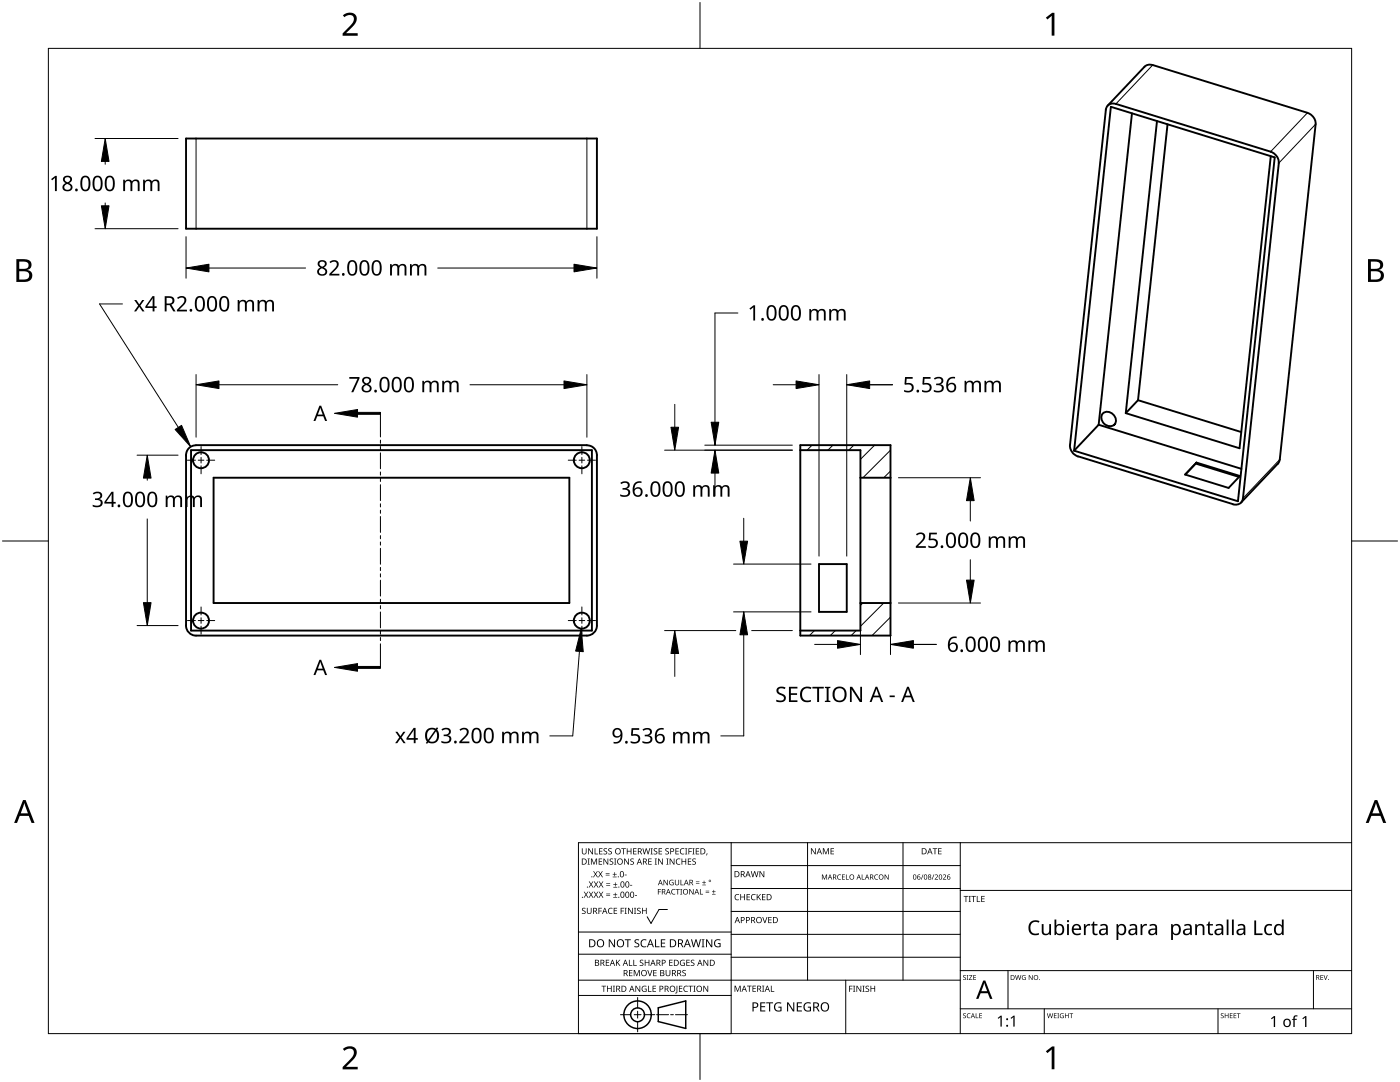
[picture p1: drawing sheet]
<svg xmlns="http://www.w3.org/2000/svg" width="279mm" height="216mm" viewBox="0 0 279 216" stroke-linecap="round" stroke-linejoin="round" font-family="sans-serif">
<g fill="none" stroke="#000" stroke-width=".38">
<path d="M37.1 27.6h82v18h-82zM220.7 21.9l-7.2 66.9a2.41 2.41 0 0 0 1.6 2.3M221.1 21.1l7.3-7.8a1.53 1.53 0 0 1 1.6-.3l30.9 9.5M221.7 21.3l32.7 10.1-7.3 68.6-32.7-10.1zM222.7 20.7a1.44 1.44 0 0 0-2 1.2M222.7 20.7l30.9 9.6M225.9 22.6l-6.6 62.2M230.9 24.2l-6.2 58.2M233 24.8l-5.9 55.1M253.6 30.3a2.39 2.39 0 0 1 1.6 2.3l-7.1 66.8M253.6 31.2l-6.2 58.2-22.7-7M260.9 22.5a2.35 2.35 0 0 1 1.7 2.3"/>
<path d="M262.6 24.8l-7.2 66.9-.4 .8M227.1 79.9l20.6 6.3M227.1 79.9l-2.4 2.5M37.1 90.8v34a2 2 0 0 0 2 2h78M38.1 89.8h80v36h-80zM39.1 88.9a1.96 1.96 0 0 0-2 1.9M42.6 95.3h71v25h-71zM117.1 88.9a1.96 1.96 0 0 1 2 1.9M117.1 88.8h-78M119.1 90.8v34a2.01 2.01 0 0 1-2 2M159.7 89.8h12v36h-12M159.7 88.8h18v38h-18z"/>
<path d="M171.7 95.3h6M215.2 91.1l30.9 9.5M219.3 84.8l28.5 8.8M219.3 84.8l-4.9 5.1M220.1 82.5a1.64 1.64 0 0 1 2 .2 1.64 1.64 0 0 1 .3 2 1.64 1.64 0 0 1-2-.1 1.64 1.64 0 0 1-.3-2.1zM238.6 92.5l8.7 2.7M238.8 92.3h.1M238.8 92.3l8.7 2.7-2.3 2.4-8.7-2.7zM248 99.5a1.43 1.43 0 0 1-2 1.1M255 92.5l-7.3 7.8M163.4 112.6h5.6v9.5h-5.6zM177.7 120.3h-6"/>
<circle cx="40.1" cy="91.8" r="1.6"/>
<circle cx="116.1" cy="91.8" r="1.6"/>
<circle cx="40.1" cy="123.8" r="1.6"/>
<circle cx="116.1" cy="123.8" r="1.6"/>
</g>
<path d="M230.1 13l-7.4 7.7M39.1 27.6v18M117.1 27.6v18M260.9 22.5l-7.3 7.8M262.6 24.8l-7.4 7.7M255.4 91.7l-7.3 7.7" fill="none" stroke="#000" stroke-width=".2"/>
<path d="M162.1 88.8l-1 1M166.2 88.8l-1 1M170.4 88.8l-1 1M174.6 88.8l-2.9 2.9M177.7 89.8l-5.5 5.5M177.7 94l-1.3 1.3M162.5 125.8l-1 1M166.7 125.8l-1 1M170.9 125.8l-1 1M172.2 120.3l-.5 .5M176.4 120.3l-4.7 4.7M177.7 123.1l-3.7 3.7" fill="none" stroke="#000" stroke-width=".2"/>
<path d="M9.7 9.7h260v196.5h-260z" fill="none" stroke="#000" stroke-width=".2"/>
<path d="M139.7 .5v9.2M.5 108h9.2M269.7 108h9.2M139.7 206.2v9.2" fill="none" stroke="#000" stroke-width=".2"/>
<g fill="#000">
<path d="M68.4 3.1a1.64 1.64 0 0 1 2.8 .4 2.52 2.52 0 0 1-1.2 2.2l-.9 .9h2.3v.5h-3v-.4l1.2-1.2a1.95 1.95 0 0 0 .9-2.2 1.23 1.23 0 0 0-1.8 .1zM208.7 3.5l1.3-.9h.4v4.5h-.5v-4l-.9 .8zM68.4 209.3a1.64 1.64 0 0 1 2.8 .4 2.52 2.52 0 0 1-1.2 2.2l-.9 1h2.3v.5h-3v-.5l1.2-1.2a1.95 1.95 0 0 0 .9-2.1 1.23 1.23 0 0 0-1.8 .1zM208.7 209.8l1.3-1h.4v4.6h-.5v-4l-.9 .7z"/>
<path d="M3.3 51.7h1.3a1.28 1.28 0 0 1 1.7 1.3 1.04 1.04 0 0 1-.9 .9 1.23 1.23 0 0 1 1 1.5 1.23 1.23 0 0 1-1.5 .9h-1.6zM3.8 54.1v1.7h1a.86 .86 0 0 0 1-.9 .86 .86 0 0 0-1.1-.8zM3.8 52.2v1.4h.9a.78 .78 0 0 0 1-.7 .78 .78 0 0 0-1.1-.7z"/>
<path d="M273 51.7h1.3a1.28 1.28 0 0 1 1.7 1.3 1.04 1.04 0 0 1-.8 .9 1.23 1.23 0 0 1 1 1.5 1.23 1.23 0 0 1-1.6 .9h-1.6zM273.6 54.1v1.7h.9a.86 .86 0 0 0 1.1-.9 .86 .86 0 0 0-1.1-.8zM273.6 52.2v1.4h.8a.78 .78 0 0 0 1-.7 .78 .78 0 0 0-1.1-.7z"/>
<path d="M4.6 159.6h.5l1.8 4.6h-.6l-.6-1.4h-1.8l-.5 1.4h-.6zM4.8 160.2l-.7 2.1h1.5z"/>
<path d="M274.3 159.6h.6l1.7 4.6h-.6l-.5-1.4h-1.8l-.6 1.4h-.5zM274.6 160.2l-.7 2.1h1.4z"/>
</g>
<g fill="none" stroke="#000" stroke-width=".2">
<path d="M145.9 168.1v38.1h-30.5v-38.1h154.3M145.9 172.7h45.7M145.9 177.3h45.7M161.2 168.1v27.5M180.2 168.1v27.5M191.6 168.1v38.1M191.6 177.7h78.1M115.4 198.6h30.5M115.4 195.6h76.2M115.4 190.4h30.5M115.4 186h30.5M127.3 199v2.1"/>
<path d="M133.2 181.5h-1.7l-1.6 2.8-.7-1.4M145.9 181.9h45.7M145.9 186.4h45.7M145.9 191h45.7M168.8 195.6v10.6M191.6 193.7h78.1M201.2 193.7v7.6M262.1 193.7v7.6M123.8 202.5h2.1M126.6 202.5h1.3M127.3 201.8v1.4M127.3 203.8v2.1"/>
<path d="M128.6 202.5h2.1M131 202.5h2.4M133.8 202.5h.6M134.8 202.5h2.4M191.6 201.3h78.1M208.4 201.3v4.9M243.1 201.3v4.9"/>
</g>
<g fill="#000">
<path d="M116.1 169.3h.2v.8a.32 .32 0 0 0 .3 .3 .32 .32 0 0 0 .3-.3v-.8h.2v.8a.47 .47 0 0 1-.5 .4 .47 .47 0 0 1-.5-.5zM116.5 177.9h.2l.3 .5 .3-.5h.1l-.4 .6 .4 .6h-.1l-.3-.5-.4 .5h-.1l.4-.6zM117.3 171.3h.4l-.1 .1v1l.1 .1h-.4l.1-.1v-1zM117.4 169.3h.2l.6 1v-1h.1v1.2h-.1l-.7-1v1h-.1zM117.5 177.9h.2l.3 .5 .3-.5h.1l-.4 .6 .4 .6h-.1l-.4-.5-.3 .5h-.1l.4-.6zM117.5 175.9h.2l.3 .5 .3-.5h.1l-.4 .6 .5 .6h-.2l-.3-.5-.4 .5h-.1l.4-.6zM117.9 171.3h.3l.3 1 .4-1h.3v1.2h-.2v-1l-.4 1h-.1l-.4-1v1h-.2zM118.7 169.3h.1v1h.6v.2h-.7zM118.4 173.8h.1l.3 .5 .3-.5h.2l-.4 .6 .4 .7h-.1l-.4-.6-.3 .6h-.1l.4-.7zM118.5 177.9h.2l.2 .5 .3-.5h.2l-.4 .6 .4 .6h-.1l-.4-.5-.3 .5h-.1l.4-.6zM118.5 175.9h.2l.3 .5 .3-.5h.1l-.4 .6 .4 .6h-.1l-.3-.5-.4 .5h-.1l.4-.6zM119.5 171.3h.7v.1h-.6v.4h.5v.2h-.5v.4h.6v.1h-.7z"/>
<path d="M119.6 169.3h.6v.1h-.5v.4h.5v.1h-.5v.4h.5v.2h-.6zM119.4 173.8h.1l.3 .5 .3-.5h.2l-.4 .6 .4 .7h-.1l-.4-.6-.3 .6h-.2l.5-.7zM119.5 177.9h.1l.3 .5 .3-.5h.2l-.4 .6 .4 .6h-.1l-.4-.5-.3 .5h-.1l.4-.6zM119.5 175.9h.2l.3 .5 .3-.5h.1l-.4 .6 .4 .6h-.1l-.4-.5-.3 .5h-.1l.4-.6zM120.9 174.6h.8v.1h-.8zM120.9 174.2h.8v.1h-.8zM121 178.7h.8v.1h-.8zM121 178.3h.8v.1h-.8zM121 176.6h.8v.1h-.8zM121 176.3h.8v.1h-.8zM120.5 169.4l.4-.1h.3l-.1 .1a.25 .25 0 0 0-.4-.1 .25 .25 0 0 0 0 .4l.4 .3 .1 .2-.3 .3-.5-.1v-.1h.2a.27 .27 0 0 0 .4-.1 .27 .27 0 0 0-.3-.3l-.2-.2zM120.4 171.3h.2l.7 1-.1-1h.2v1.2h-.2l-.6-1v1h-.2z"/>
<path d="M121.4 169.4l.5-.1h.2v.1a.25 .25 0 0 0-.4-.1 .25 .25 0 0 0 0 .4l.4 .3v.2l-.2 .3-.5-.1v-.1h.1a.27 .27 0 0 0 .5-.1 .27 .27 0 0 0-.4-.3l-.2-.2zM122.3 174.9h.8v.2h-.8zM122.4 179h.8v.1h-.8zM122.4 177h.8v.1h-.8zM121.7 171.4l.4-.1 .3 .1-.1 .1a.25 .25 0 0 0-.4-.1 .25 .25 0 0 0 0 .4 .42 .42 0 0 1 .5 .5 .42 .42 0 0 1-.7 .2l-.1-.2 .2 .1a.27 .27 0 0 0 .5-.2 .27 .27 0 0 0-.4-.3l-.2-.2zM122.6 174h.1v.4h.4v.1h-.4v.4h-.1v-.4h-.3v-.1h.3zM122.7 178.1h.1v.4h.4v.1h-.4v.3h-.1v-.3h-.3v-.1h.3zM122.7 176.1h.2v.3h.3v.2h-.3v.3h-.2v-.3h-.3v-.2h.3zM122.6 171.3h.4l-.1 .1v1l.1 .1h-.4l.1-.1v-1zM124 169.3h.9v.1h-.4v1.1h-.1v-1.1h-.4zM124.7 174.5h.4v.2h-.4zM124.6 171.3h.1l.7 1v-1h.1v1.2h-.2l-.6-1v1h-.1z"/>
<path d="M125.7 176.6h.5v.1h-.5zM125.1 169.3h.1v.5h.7v-.5h.1v1.2h-.1v-.6h-.7v.6h-.1zM125.8 171.4l.5-.1 .2 .1v.1a.25 .25 0 0 0-.4-.1 .25 .25 0 0 0 0 .4 .42 .42 0 0 1 .4 .5 .42 .42 0 0 1-.7 .2v-.2l.1 .1a.27 .27 0 0 0 .5-.2 .27 .27 0 0 0-.4-.3l-.2-.2zM126.7 178.6h.4v.2h-.4zM126.4 169.3h.6v.1h-.5v.4h.5v.1h-.5v.4h.5v.2h-.6zM128.2 169.3h.2l.2 1 .3-1h.2l.2 1 .3-1h.1l-.3 1.2h-.1l-.3-1.1-.3 1.1h-.2zM129.4 171.3h.7v.1h-.6v.4h.5v.2h-.5v.4h.6v.1h-.7zM129.8 169.3h.5l-.2 .1v1l.2 .1h-.5l.2-.1v-1zM130.7 171.3h.4l-.1 .1v1l.1 .1h-.4l.1-.1v-1zM130.5 169.4l.4-.1h.3l-.1 .1a.25 .25 0 0 0-.4-.1 .25 .25 0 0 0 0 .4l.4 .3 .1 .2-.2 .3-.6-.1v-.1h.2a.27 .27 0 0 0 .4-.1 .27 .27 0 0 0-.3-.3l-.2-.2zM131.3 177.4h.6v.1h-.5v.4h.5v.1h-.5v.5h-.1zM131.4 169.3h.7v.1h-.5v.4h.5v.1h-.5v.4h.5v.2h-.7z"/>
<path d="M131.3 171.3h.2l.7 1v-1h.1v1.2h-.2l-.6-1v1h-.2zM132.4 175.6h.2l.6 .9v-.9h.1v1h-.2l-.6-.9v.9h-.1zM133 171.3h.4l-.1 .1v1l.1 .1h-.4l.1-.1v-1zM132.8 169.4l.4-.1h.3l-.1 .1a.25 .25 0 0 0-.3-.1 .25 .25 0 0 0 0 .4l.4 .3v.2l-.2 .3-.5-.1v-.1h.1a.27 .27 0 0 0 .5-.1 .27 .27 0 0 0-.4-.3l-.2-.2zM133.7 175.7l.5-.2 .2 .1v.1a.45 .45 0 0 0-.7 .4 .45 .45 0 0 0 .6 .4v-.3h-.2v-.1h.3v.5a.6 .6 0 0 1-.8-.1 .6 .6 0 0 1 .1-.8zM134.1 177.5l.4-.1h.3l-.1 .2a.44 .44 0 0 0-.6 .4 .44 .44 0 0 0 .6 .3 .52 .52 0 0 1-.7 0 .52 .52 0 0 1 .1-.8zM133.6 171.3h.2l.7 1v-1h.1v1.2h-.2l-.6-1v1h-.2zM134.9 177.4h.8v.1h-.4v1h-.1v-1h-.3zM135 171.5l.5-.2 .3 .1-.1 .1a.49 .49 0 0 0-.7 .4 .49 .49 0 0 0 .7 .5 .52 .52 0 0 1-.6 0 .52 .52 0 0 1-.2-.6zM134.8 169.3h.7v.1h-.6v.4h.5v.1h-.5v.4h.6v.2h-.7zM134.7 175.6h.1v.7a.28 .28 0 0 0 .3 .2 .28 .28 0 0 0 .3-.2v-.7h.1v.7a.42 .42 0 0 1-.4 .4 .42 .42 0 0 1-.4-.4zM135.8 175.6h.2v.9h.4v.1h-.6z"/>
<path d="M135.8 177.4h.3l-.1 .1v.9l.1 .1h-.3l.1-.1v-.9zM135.8 169.4l.4-.1h.4l-.1 .1h-.2a.49 .49 0 0 0-.4 .6 .49 .49 0 0 0 .7 .3 .52 .52 0 0 1-.7 .1 .52 .52 0 0 1-.2-.6zM136 171.3h.2v.5h.6v-.5h.1v1.2h-.1v-.5h-.6v.5h-.2zM136.7 169.3h.5l-.2 .1v1l.2 .1h-.5l.2-.1v-1zM137.4 169.3h.7v.1h-.6v.4h.5v.2h-.5v.5h-.1zM137.3 171.3h.7v.1h-.6v.4h.5v.2h-.5v.4h.6v.1h-.7zM137.6 177.4h.1l.6 .9v-.9h.1v1.1h-.1l-.6-.9v.9h-.1zM138.2 169.3h.4l-.1 .1v1l.1 .1h-.4l.1-.1v-1zM138.9 176.2h.7v.1h-.7zM138.9 175.9h.7v.1h-.7zM138.2 171.4l.4-.1 .3 .1-.1 .1a.25 .25 0 0 0-.4-.1 .25 .25 0 0 0 0 .4 .42 .42 0 0 1 .5 .5 .42 .42 0 0 1-.7 .2l-.1-.2 .2 .1a.27 .27 0 0 0 .5-.2 .27 .27 0 0 0-.4-.3l-.2-.2zM138.9 169.3h.6v.1h-.5v.4h.5v.1h-.5v.4h.5v.2h-.6z"/>
<path d="M139.7 177.4h.1v1h.5v.1h-.6zM140.1 176.5h.8v.1h-.8zM140.5 175.7h.1v.3h.3v.2h-.3v.3h-.1v-.3h-.4v-.2h.4zM140.8 178h.7v.2h-.7zM140.8 177.7h.7v.1h-.7zM141 170.3h.2l-.3 .4zM142.1 178.4h.7v.1h-.7zM142.4 177.6h.1v.3h.3v.1h-.3v.3h-.1v-.3h-.3v-.1h.3zM146.8 178.6l.4-.2 .3 .1v.1a.49 .49 0 0 0-.7 .4 .49 .49 0 0 0 .7 .5 .52 .52 0 0 1-.7 0 .52 .52 0 0 1-.2-.6zM147.7 178.4h.2v.5h.6v-.5h.2v1.2h-.2v-.5h-.6v.5h-.2zM149 178.4h.7v.1h-.5v.4h.4v.2h-.4v.4h.5v.1h-.7zM150 178.6l.5-.2 .3 .1-.1 .1a.49 .49 0 0 0-.7 .4 .49 .49 0 0 0 .8 .5 .52 .52 0 0 1-.7 0 .52 .52 0 0 1-.2-.6z"/>
<path d="M149.8 173.8h.2l.3 1.1 .2-1.1h.2l.3 1.1 .2-1.1h.2l-.3 1.2h-.2l-.3-1-.3 1h-.1zM151 178.4h.2v.6l.5-.6h.2l-.5 .5 .5 .7h-.2l-.4-.6-.1 .6h-.2zM151.6 173.8h.1l.7 1v-1h.1v1.2h-.1l-.7-1v1h-.1zM152.1 178.4h.7v.1h-.6v.4h.5v.2h-.5v.4h.6v.1h-.7zM161.8 169.3h.2l.7 1v-1h.1v1.2h-.2l-.6-1v1h-.2zM164 174.5h.2l.3 .8 .4-.8h.2v1h-.2v-.9l-.4 .9-.4-.9 .1 .9h-.2zM164.2 169.3h.2l.4 .9 .4-.9h.2v1.2h-.1v-1.1l-.4 1.1h-.1l-.4-1.1v1.1h-.2zM165.8 169.3h.6v.1h-.5v.4h.5v.1h-.5v.4h.5v.2h-.6zM167.2 174.6l.3-.1h.4l-.3 .1a.42 .42 0 0 0-.4 .5 .42 .42 0 0 0 .6 .3 .48 .48 0 0 1-.7-.1 .48 .48 0 0 1 .1-.7zM168 174.5h.6v.1h-.4v.3h.4v.1h-.4v.4h.4v.1h-.6zM168.8 174.5h.2v.9h.4v.1h-.6zM172 174.5h.1v.9h.5v.1h-.6z"/>
<path d="M174.6 174.6l.4-.1h.2v.2a.41 .41 0 0 0-.6 .3 .41 .41 0 0 0 .6 .4 .48 .48 0 0 1-.7-.1 .48 .48 0 0 1 .1-.7zM176.5 174.5h.2l.5 .8v-.8h.2v1h-.2l-.5-.8v.8h-.2zM184.2 174.5h.1l-.4 1h-.1zM186.3 174.5h.2l-.4 1h-.2zM186.1 169.3h.9v.1h-.3v1.1h-.2v-1.1h-.4zM186.5 174.6a.37 .37 0 0 1 .6 0 .37 .37 0 0 1-.2 .6l-.2 .2h.5v.1h-.7l.3-.4a.27 .27 0 0 0 .3-.3 .27 .27 0 0 0-.4-.2zM187.2 169.3h.7v.1h-.5v.4h.5v.1h-.5v.4h.5v.2h-.7zM188.2 174.6a.37 .37 0 0 1 .6 0 .37 .37 0 0 1-.3 .6l-.2 .2h.5v.1h-.6l.2-.4a.27 .27 0 0 0 .3-.3 .27 .27 0 0 0-.4-.2zM192.3 178.8h.9v.1h-.3v1.1h-.2v-1.1h-.4zM193.3 178.8h.5l-.2 .1v1l.2 .1h-.5l.2-.1v-1zM193.8 178.8h1v.1h-.4v1.1h-.2v-1.1h-.4zM194.9 178.8h.2v1.1h.5v.1h-.7z"/>
<path d="M195.8 178.8h.7v.1h-.5v.4h.5v.1h-.5v.5h.5v.1h-.7zM116.2 181.3l.4-.2 .3 .1-.1 .1a.25 .25 0 0 0-.4-.1 .25 .25 0 0 0 0 .4l.4 .2 .1 .3-.3 .3-.5-.1v-.1h.2a.27 .27 0 0 0 .4-.1 .27 .27 0 0 0-.3-.3l-.2-.2zM117.1 181.1h.2v.8a.32 .32 0 0 0 .3 .3 .32 .32 0 0 0 .3-.3v-.8h.2v.8a.47 .47 0 0 1-.5 .5 .47 .47 0 0 1-.5-.5zM119.4 181.1h.7v.2h-.5v.4h.5v.1h-.5v.6h-.2zM120 196.7h1v.1h-.4v1.1h-.2v-1.1h-.4zM120.9 191.5h.7v.1h-.5v.4h.4v.2h-.4v.4h.5v.1h-.7zM121.5 181.3l.4-.2 .4 .1-.1 .1a.49 .49 0 0 0-.7 .5 .49 .49 0 0 0 .7 .4 .52 .52 0 0 1-.6 .1 .52 .52 0 0 1-.3-.6zM121.1 196.7h.2v.5h.6v-.5h.2v1.2h-.2v-.6h-.6v.6h-.2zM121.5 187.4h.2l.9 1.3v-1.3h.1v1.6h-.2l-.8-1.3v1.3h-.2zM122.3 196.7h.4l-.1 .1v1l.1 .1h-.4l.2-.1v-1zM122.5 181.1h.7v.2h-.6v.4h.5v.1h-.5v.4h.6v.2h-.7zM122.9 191.5h.2v.6l.5-.6h.2l-.5 .5 .5 .7h-.2l-.4-.6-.1 .6h-.2z"/>
<path d="M123.9 181.1h.6v.2h-.5v.4h.5v.1h-.5v.6h-.1zM124.7 181.1h.4l-.2 .2v.9l.2 .2h-.4l.1-.2v-.9zM124.7 187.4h1.2v.2h-.5v1.4h-.2v-1.4h-.5zM125.5 191.5h.2v1.1h.5v.1h-.7zM125.5 193.6h.7v.1h-.5v.4h.5v.1h-.5v.4h.5v.2h-.7zM125.3 181.1h.2l.7 1.1-.1-1.1h.2v1.3h-.2l-.6-1v1h-.2zM126.4 191.5h.2v1.1h.5v.1h-.7zM126.5 181.1h.5l-.2 .2v.9l.2 .2h-.5l.2-.2v-.9zM126.5 193.6h.2l.4 1 .4-1h.2v1.2h-.2v-1.1l-.4 1.1h-.1l-.4-1.1v1.1h-.1zM126.7 187.6l.3-.2 .6 .1-.2 .1a.33 .33 0 0 0-.6 .2 .33 .33 0 0 0 .4 .4 .47 .47 0 0 1 .4 .6 .47 .47 0 0 1-.7 .2h-.3v-.2h.2a.35 .35 0 0 0 .6-.2 .35 .35 0 0 0-.5-.4l-.3-.2zM126.8 196.7h.2l.6 1v-1h.2v1.2h-.2l-.7-1 .1 1h-.2zM127.2 181.3l.4-.2 .3 .1-.1 .1a.25 .25 0 0 0-.4-.1 .25 .25 0 0 0 0 .4l.4 .2 .1 .3-.3 .3-.5-.1v-.1h.2a.27 .27 0 0 0 .4-.1 .27 .27 0 0 0-.3-.3l-.2-.2z"/>
<path d="M127.7 191.6l.5-.1 .2 .1v.1a.25 .25 0 0 0-.4-.1 .25 .25 0 0 0 0 .4l.4 .2v.3l-.2 .2h-.5v-.2l.1 .1a.27 .27 0 0 0 .5-.2 .27 .27 0 0 0-.4-.3l-.2-.2zM128 187.6l.6-.2 .4 .1v.2a.64 .64 0 0 0-1 .5 .64 .64 0 0 0 1 .6v.2a.83 .83 0 0 1-1.1-.3 .83 .83 0 0 1 .1-1.1zM128.2 196.8l.6-.1 .2 .1v.1a.5 .5 0 0 0-.8 .4 .5 .5 0 0 0 .7 .5v-.4h-.3v-.1h.4v.6a.66 .66 0 0 1-.8-.2 .66 .66 0 0 1 0-.9zM128.1 181.1h.2v.6h.6v-.6h.2v1.3h-.2v-.6h-.6v.6h-.2zM129.2 193.6h.1l.4 1 .3-1h.2l-.4 1.2h-.2zM129.3 196.7h.2v1.1h.5v.1h-.7zM128.7 191.5h.1v.5h.6v-.5h.2v1.2h-.2v-.5h-.6v.5h-.1zM130.7 187.4h.2v1.4h.7v.2h-.9zM130.2 196.7h.7v.1h-.5v.4h.5v.1h-.5v.5h.5v.1h-.7zM130.4 193.6h.6v.1h-.5v.4h.5v.1h-.5v.4h.5v.2h-.6zM131.9 187.4h.9v.2h-.7v.5h.6v.2h-.6v.5h.7v.2h-.9zM132.8 193.6h.2v.7a.32 .32 0 0 0 .3 .4 .32 .32 0 0 0 .3-.4v-.7h.2v.7a.47 .47 0 0 1-.5 .5 .47 .47 0 0 1-.5-.5z"/>
<path d="M133.5 191.5h.7v.1h-.5v.4h.5v.2h-.5v.4h.5v.1h-.7zM135 196.7h.2v1.3l-.1 .2h-.3l-.1-.1 .3-.2zM135.5 196.7h.7v.1h-.5v.4h.4v.1h-.4v.5h.5v.1h-.7zM135.8 191.7l.5-.2 .4 .1-.1 .1a.5 .5 0 0 0-.8 .4 .5 .5 0 0 0 .7 .5v-.4h-.2v-.1h.4v.6a.66 .66 0 0 1-.9-.1 .66 .66 0 0 1 0-.9zM136.2 193.7l.4-.2 .3 .1-.1 .1a.25 .25 0 0 0-.4-.1 .25 .25 0 0 0 0 .4 .42 .42 0 0 1 .5 .6 .42 .42 0 0 1-.7 .2l-.1-.2h.2a.27 .27 0 0 0 .5-.1 .27 .27 0 0 0-.4-.3l-.2-.2zM136.5 196.8l.5-.1 .3 .1-.1 .1a.49 .49 0 0 0-.7 .4 .49 .49 0 0 0 .8 .4 .52 .52 0 0 1-.7 .1 .52 .52 0 0 1-.2-.6zM137 191.5h.7v.1h-.6v.4h.5v.2h-.5v.4h.6v.1h-.7zM137.4 196.7h.9v.1h-.4v1.1h-.1v-1.1h-.4zM137.9 191.6l.4-.1 .3 .1-.1 .1a.25 .25 0 0 0-.4-.1 .25 .25 0 0 0 0 .4l.4 .2 .1 .3-.2 .2h-.6v-.2l.2 .1a.27 .27 0 0 0 .5-.2 .27 .27 0 0 0-.4-.3l-.2-.2zM138.4 196.7h.4l-.1 .1v1l.1 .1h-.4l.1-.1v-1zM137.9 187.4h.2l.3 1.4 .4-1.4h.2l.4 1.4 .3-1.4h.2l-.4 1.6h-.2l-.4-1.3-.4 1.3h-.2zM140 187.4h.6l-.2 .2v1.3l.2 .1h-.6l.2-.1v-1.3z"/>
<path d="M140.4 196.7h.1l.7 1v-1h.1v1.2h-.1l-.7-1v1h-.1zM140.4 191.5h.2l.6 1v-1h.1v1.2h-.1l-.7-1v1h-.1zM140.9 187.4h.2l.9 1.3v-1.3h.2v1.6h-.3l-.8-1.3v1.3h-.2zM142.7 187.6l.7-.2 .4 .1-.1 .2a.65 .65 0 0 0-1 .5 .65 .65 0 0 0 .9 .6v-.4h-.3v-.2h.5v.7a.86 .86 0 0 1-1.1-.1 .86 .86 0 0 1 0-1.2zM146.6 196.7h.2l.4 1 .4-1h.2v1.2h-.1v-1.1l-.4 1.1h-.2l-.4-1.1v1.1h-.1zM149.1 196.7h.9v.1h-.4v1.1h-.1v-1.1h-.4zM150.2 196.7h.7v.1h-.6v.4h.5v.1h-.5v.5h.6v.1h-.7zM152.1 183h.2l.3 1 .4-1h.2l-.5 1.2h-.1zM152.1 196.7h.4l-.1 .1v1l.1 .1h-.4l.1-.1v-1zM153.8 196.7h.2v1.1h.5v.1h-.7zM153.3 183h.7v.1h-.5v.4h.5v.1h-.5v.5h.5v.1h-.7zM169.5 196.7h.6v.1h-.5v.5h.5v.1h-.5v.5h-.1z"/>
<path d="M170.2 196.7h.5l-.2 .1v1l.2 .1h-.5l.2-.1v-1zM170.9 196.7h.2l.6 1v-1h.2v1.2h-.2l-.6-1v1h-.2zM172.1 196.7h.5l-.2 .1v1l.2 .1h-.5l.2-.1v-1zM172.8 196.8l.4-.1h.2v.2a.25 .25 0 0 0-.4-.1 .25 .25 0 0 0 0 .4l.4 .2 .1 .3-.3 .2h-.5v-.2l.2 .1a.27 .27 0 0 0 .4-.2 .27 .27 0 0 0-.3-.3l-.3-.2zM173.7 196.7h.2v.5h.6v-.5h.2v1.2h-.2v-.6h-.6v.6h-.2zM192.2 194.7l.4-.1h.2l-.1 .1a.24 .24 0 0 0-.3 0 .24 .24 0 0 0-.1 .3 .24 .24 0 0 0 .4 .1l.1 .1-.1 .3h-.4l-.1-.1a.24 .24 0 0 0 .3 .1 .24 .24 0 0 0 .1-.3l-.4-.3zM192.9 194.6h.4l-.1 .1v.7l.1 .1h-.4l.1-.1v-.7zM193.4 194.6h.6l-.5 .8h.6v.1h-.7l.5-.8h-.5zM194.2 194.6h.6v.1h-.4v.3h.4v.1h-.4v.3h.4v.1h-.6zM202.6 194.6h.1l.2 .8 .2-.8h.2l.2 .8 .2-.8h.1l-.2 .9h-.2l-.2-.8-.2 .8h-.2zM204.1 194.7l.3-.1h.3l-.1 .1a.4 .4 0 0 0-.6 .4 .4 .4 0 0 0 .6 .3v-.3l-.2-.1h.3v.5a.53 .53 0 0 1-.7-.1 .53 .53 0 0 1 .1-.7zM205.3 194.6h.2l.5 .8v-.8h.1v.9h-.2l-.5-.8v.8h-.1z"/>
<path d="M205.6 184a1.63 1.63 0 0 1 1.9-.2l-.2 .3-.8-.1a1.19 1.19 0 0 0-.8 1.5 1.19 1.19 0 0 0 1.6 .7v.3a1.5 1.5 0 0 1-1.8-.3 1.5 1.5 0 0 1-.1-1.9zM207.9 184.4h.4v1.4a.59 .59 0 0 0 .7 .5 .59 .59 0 0 0 .4-.8v-1.1h.4v2.2h-.3l-.1-.3a.84 .84 0 0 1-.9 .3 .84 .84 0 0 1-.6-.8zM216.3 184.4h.3l.1 .4 .4-.4h.5l-.1 .3h-.4l-.3 .3-.1 1.6h-.4zM218.2 183.9h.2v.5h.6v.3h-.6v1.2l.2 .4h.4v.3a.67 .67 0 0 1-1-.7v-1.2h-.3v-.2l.3-.1zM227.6 184.4h.3l.1 .4 .4-.4h.5v.3h-.5l-.3 .3-.1 1.6h-.4zM238.5 184.4h.3l.1 .3a.83 .83 0 0 1 .9-.3 .83 .83 0 0 1 .6 .8v1.4h-.4v-1.4a.59 .59 0 0 0-.7-.5 .59 .59 0 0 0-.4 .7v1.2h-.4zM241.2 183.9h.2v.5h.7v.3h-.7v1.2l.2 .4h.5v.3a.67 .67 0 0 1-1-.7v-1.2h-.3v-.2l.3-.1zM250.3 183.7h.4v2.6h1.3v.3h-1.7zM252.6 184.7l.4-.3h.5l.4 .1-.1 .3a.8 .8 0 0 0-1.2 .7 .8 .8 0 0 0 1.1 .7h.1l-.1 .4a1.09 1.09 0 0 1-1.2-.3 1.09 1.09 0 0 1-.1-1.3zM263.5 194.6h.6v.1h-.5v.3h.4v.1h-.4v.3h.5v.1h-.6zM264.1 194.6h.2l.2 .8 .3-.8h.2l-.4 .9h-.1zM151.7 200h1v.2h-.8v.6h.8v.2h-.8v.6h.8v.2h-1z"/>
<path d="M152.9 200h1.4v.2h-.6v1.6h-.2v-1.6h-.6zM154.7 200.2l.9-.2 .4 .1-.1 .2a.75 .75 0 0 0-1.2 .6 .75 .75 0 0 0 1 .7v-.5h-.4v-.2h.7v.9a1 1 0 0 1-1.3-.2 1 1 0 0 1 0-1.4zM157.1 200h.2l1 1.5v-1.5h.2v1.8h-.2l-1-1.5v1.5h-.2zM159 200h1v.2h-.8v.6h.8v.2h-.8v.6h.8v.2h-1zM160.6 200.2l.8-.2 .4 .1-.1 .2a.75 .75 0 0 0-1.1 .6 .75 .75 0 0 0 1 .7v-.5h-.4v-.2h.7v.9a1 1 0 0 1-1.4-.2 1 1 0 0 1 .1-1.4zM192.2 202.3l.4-.1h.2l-.1 .1a.24 .24 0 0 0-.3 0 .24 .24 0 0 0-.1 .3 .24 .24 0 0 0 .4 .1l.1 .2-.1 .2-.4 .1-.1-.2a.24 .24 0 0 0 .3 .1 .24 .24 0 0 0 .1-.3l-.4-.2zM193.1 202.3l.6-.1-.3 .1a.4 .4 0 0 0-.3 .5 .4 .4 0 0 0 .5 .2 .46 .46 0 0 1-.6 0 .46 .46 0 0 1 .1-.7zM194.7 202.2h.1v.8h.5v.2h-.6zM195.4 202.2h.6v.1h-.4v.3h.4v.1h-.4v.4h.4v.1h-.6zM199.1 203.1l.6-.4h.2v2.1h-.2v-1.9l-.5 .4zM201.7 203.1l.6-.4h.2v2.1h-.3v-1.9l-.4 .4zM209 202.2h.1l.2 .8 .2-.8h.1l.3 .8 .2-.8h.1l-.3 1h-.1l-.2-.9-.3 .9h-.1z"/>
<path d="M210.3 202.2h.6v.1h-.4v.3h.3v.1h-.3v.4h.4v.1h-.6zM211 202.2h.4l-.2 .1v.8l.2 .1h-.4l.1-.1v-.8zM211.6 202.3l.7-.1-.1 .1a.4 .4 0 0 0-.6 .4 .4 .4 0 0 0 .6 .3v-.2l-.2-.2h.3v.5a.53 .53 0 0 1-.7-.1 .53 .53 0 0 1 0-.7zM212.5 202.2h.2v.4h.5v-.4h.1v1h-.1v-.5h-.5v.5h-.2zM213.4 202.2h.8v.1h-.3v.9h-.2v-.9h-.3zM243.7 202.3l.3-.1h.2v.1a.24 .24 0 0 0-.3 0 .24 .24 0 0 0-.1 .3 .24 .24 0 0 0 .3 .1l.1 .2-.1 .2-.4 .1-.1-.2a.24 .24 0 0 0 .4 .1 .24 .24 0 0 0 0-.3l-.3-.2zM244.4 202.2h.2v.4h.5v-.4h.1v1h-.1v-.5h-.5v.5h-.2zM245.4 202.2h.6v.1h-.4v.3h.4v.1h-.4v.4h.4v.1h-.6zM246.2 202.2h.5v.1h-.4v.3h.4v.1h-.4v.4h.4v.1h-.5zM246.8 202.2h.8v.1h-.3v.9h-.2v-.9h-.3zM253.7 203.2l.6-.5h.2v2.2h-.3v-1.9l-.4 .4zM258.2 202.7l.3-.1h.5l-.1 .3-.4-.1-.1 .2v.3h.4v.2h-.4v1.4h-.3v-1.4h-.3l.3-.2z"/>
<path d="M259.9 203.2l.6-.5h.2v2.2h-.2v-1.9l-.5 .4z"/>
<path d="M116.1 171.3h.4a.61 .61 0 0 1 .6 .6 .61 .61 0 0 1-.6 .6h-.4zM116.3 171.4v1h.1a.48 .48 0 0 0 .5-.5 .48 .48 0 0 0-.4-.5z"/>
<path d="M122.7 169.9a.61 .61 0 0 1 1.2 0 .61 .61 0 0 1-1.2 0zM123 169.5a.47 .47 0 0 0-.1 .7 .47 .47 0 0 0 .8 0v-.1a.45 .45 0 0 0-.1-.6 .45 .45 0 0 0-.6 0z"/>
<path d="M123.1 171.9a.61 .61 0 0 1 1.2 0 .61 .61 0 0 1-1.2 0zM123.5 171.5l-.2 .4a.45 .45 0 0 0 .7 .4 .45 .45 0 0 0 0-.8l-.2-.1z"/>
<path d="M123.9 173.9a.51 .51 0 0 1 .6 .1 .51 .51 0 0 1 0 .7 .44 .44 0 0 1-.6 .3 .44 .44 0 0 1-.2-.6zM123.9 174v.1a.48 .48 0 0 0 .3 .8 .53 .53 0 0 0 .2-.5 .53 .53 0 0 0-.4-.4z"/>
<path d="M124 178a.44 .44 0 0 1 .5 0 .44 .44 0 0 1 .1 .5 .46 .46 0 0 1-.4 .7 .46 .46 0 0 1-.4-.7zM124.1 178.1l-.1 .2a.45 .45 0 0 0 .3 .7 .53 .53 0 0 0 .2-.5 .53 .53 0 0 0-.4-.4z"/>
<path d="M124 176a.44 .44 0 0 1 .5 0 .44 .44 0 0 1 .1 .5 .46 .46 0 0 1-.4 .6 .46 .46 0 0 1-.4-.7zM124.1 176.1l-.1 .4a.31 .31 0 0 0 .2 .5 .31 .31 0 0 0 .3-.5l-.1-.4z"/>
<path d="M124.9 178a.5 .5 0 0 1 .7 .1 .5 .5 0 0 1 0 .6 .44 .44 0 0 1-.6 .4 .44 .44 0 0 1-.2-.6zM125 178.1a.48 .48 0 0 0-.1 .6 .48 .48 0 0 0 .4 .3l.1-.8-.2-.2z"/>
<path d="M124.9 176a.44 .44 0 0 1 .6 0 .44 .44 0 0 1 .1 .5 .46 .46 0 0 1-.5 .6 .46 .46 0 0 1-.3-.7zM125 176.1l-.1 .4a.31 .31 0 0 0 .3 .5 .31 .31 0 0 0 .2-.5v-.4z"/>
<path d="M125.9 178a.5 .5 0 0 1 .6 .1 .5 .5 0 0 1 0 .6 .44 .44 0 0 1-.5 .4 .44 .44 0 0 1-.2-.6zM126 178.1l-.1 .1a.48 .48 0 0 0 .4 .8 .53 .53 0 0 0 .2-.5 .53 .53 0 0 0-.5-.4z"/>
<path d="M127.3 169.3h.3a.35 .35 0 0 1 .5 .2 .35 .35 0 0 1-.3 .4l.4 .6h-.2l-.3-.5h-.3v.5h-.1zM127.4 169.4v.4h.2a.23 .23 0 0 0 .3-.2 .23 .23 0 0 0-.3-.2z"/>
<path d="M127.5 171.3h.2l.4 1.2h-.1l-.2-.4h-.4l-.2 .4h-.1zM127.6 171.5l-.2 .5h.4z"/>
<path d="M128.3 171.3h.3a.35 .35 0 0 1 .5 .2 .35 .35 0 0 1-.3 .5l.4 .5h-.2l-.3-.5h-.2v.5h-.2zM128.5 171.4v.5h.1a.23 .23 0 0 0 .3-.2 .23 .23 0 0 0-.3-.3z"/>
<path d="M131.7 175.5h.1l.5 1.1h-.2l-.1-.3h-.4l-.2 .3h-.1zM131.8 175.7l-.2 .5h.4z"/>
<path d="M132.1 177.4h.3a.31 .31 0 0 1 .4 .2 .31 .31 0 0 1-.2 .4l.3 .5h-.2l-.3-.5h-.2v.5h-.1zM132.2 177.5v.4h.2a.21 .21 0 0 0 .2-.2 .21 .21 0 0 0-.2-.2z"/>
<path d="M133.3 177.4h.1l.5 1.1h-.2l-.1-.4h-.4l-.2 .4h-.1zM133.4 177.5l-.2 .5h.4z"/>
<path d="M133.8 169.3h.6l.1 .2-.1 .4-.5 .1v.5h-.1zM133.9 169.4v.5a.29 .29 0 0 0 .5-.3 .29 .29 0 0 0-.5-.2z"/>
<path d="M136.9 175.5h.1l.4 1.1h-.1l-.1-.3h-.5l-.1 .3h-.1zM137 175.7l-.2 .5h.3z"/>
<path d="M136.2 177.9a.55 .55 0 0 1 1.1 0 .55 .55 0 0 1-1.1 0zM136.4 177.9a.45 .45 0 0 0 .9 0 .45 .45 0 0 0-.9 0z"/>
<path d="M137.6 175.6h.3a.31 .31 0 0 1 .4 .2 .31 .31 0 0 1-.2 .4l.3 .4h-.2l-.2-.4h-.3v.4h-.1zM137.7 175.7v.4h.2a.21 .21 0 0 0 .3-.2 .21 .21 0 0 0-.3-.2z"/>
<path d="M139 177.4h.1l.4 1.1h-.1l-.1-.4h-.5l-.1 .4h-.1zM139.1 177.5l-.2 .5h.3z"/>
<path d="M139.8 169.3h.4a.54 .54 0 0 1 .6 .6 .56 .56 0 0 1-.7 .6h-.3zM140 169.4v.9h.1a.48 .48 0 0 0 .5-.4 .48 .48 0 0 0-.4-.5z"/>
<path d="M141.4 175.8a.25 .25 0 0 1 .5 0 .25 .25 0 0 1-.5 0zM141.5 175.8a.15 .15 0 0 0 .3 0 .15 .15 0 0 0-.3 0z"/>
<path d="M146.6 173.8h.4a.61 .61 0 0 1 .6 .6 .61 .61 0 0 1-.7 .6h-.3zM146.8 174v.9h.1a.43 .43 0 0 0 .5-.5 .41 .41 0 0 0-.4-.4z"/>
<path d="M147.8 173.8h.4a.35 .35 0 0 1 .4 .3 .35 .35 0 0 1-.2 .4l.3 .5h-.2l-.3-.5h-.2v.5h-.2zM148 174v.4h.2a.23 .23 0 0 0 .3-.2 .23 .23 0 0 0-.3-.2z"/>
<path d="M149.2 173.8h.1l.5 1.2h-.1l-.2-.3h-.5l-.1 .3h-.2zM149.3 174l-.2 .5h.4z"/>
<path d="M153 178.4h.4a.55 .55 0 0 1 .6 .6 .56 .56 0 0 1-.6 .6h-.4zM153.2 178.5v1h.1a.48 .48 0 0 0 .5-.5 .48 .48 0 0 0-.4-.5z"/>
<path d="M163.4 169.2h.2l.5 1.3h-.2l-.2-.4h-.4l-.2 .4h-.1zM163.5 169.4l-.2 .6h.4z"/>
<path d="M165.6 174.5h.1l.4 1h-.1l-.2-.3h-.4l-.1 .3h-.1zM165.6 174.6l-.1 .5h.3z"/>
<path d="M166.2 174.5h.3a.29 .29 0 0 1 .4 .2 .29 .29 0 0 1-.2 .4l.3 .4h-.2l-.2-.4h-.2v.4h-.2zM166.4 174.6v.4h.1a.2 .2 0 0 0 .3-.2 .2 .2 0 0 0-.3-.2z"/>
<path d="M169.4 175a.55 .55 0 0 1 1.1 0 .55 .55 0 0 1-1.1 0zM169.7 175a.38 .38 0 0 0 .7 0 .38 .38 0 0 0-.7 0z"/>
<path d="M171.3 174.5h.1l.4 1h-.1l-.1-.3h-.4l-.1 .3h-.2zM171.4 174.6l-.2 .5h.3z"/>
<path d="M173 174.5h.1l.4 1h-.1l-.2-.3h-.4l-.1 .3h-.1zM173 174.6l-.1 .5h.3z"/>
<path d="M173.6 174.5h.3a.29 .29 0 0 1 .4 .2 .29 .29 0 0 1-.2 .4l.3 .4h-.2l-.2-.4h-.2v.4h-.2zM173.8 174.6v.4h.1a.2 .2 0 0 0 .3-.2 .2 .2 0 0 0-.3-.2z"/>
<path d="M175.3 175a.51 .51 0 0 1 1 0 .51 .51 0 0 1-1 0zM175.5 175a.4 .4 0 0 0 .8 0 .4 .4 0 0 0-.8 0z"/>
<path d="M182.3 174.6h.4l.2 .5a.38 .38 0 0 1-.5 .4 .38 .38 0 0 1-.2-.6zM182.4 174.6l-.1 .2a.38 .38 0 0 0 .3 .6 .41 .41 0 0 0 .2-.5 .41 .41 0 0 0-.4-.3z"/>
<path d="M183.2 174.6l.4-.1-.3 .2-.1 .3a.33 .33 0 0 1 .5 .1 .33 .33 0 0 1-.3 .5 .33 .33 0 0 1-.4-.4zM183.2 175.2a.22 .22 0 0 0 .4 0 .22 .22 0 0 0-.4 0z"/>
<path d="M184 169.3h.3a.61 .61 0 0 1 .6 .6 .61 .61 0 0 1-.6 .6h-.3zM184.1 169.4v.9h.2a.43 .43 0 0 0 .5-.4 .41 .41 0 0 0-.5-.5z"/>
<path d="M184.5 174.6l.1-.1a.51 .51 0 0 1 .4 .5 .51 .51 0 0 1-.4 .5l-.2-.4zM184.6 174.6l-.1 .2a.38 .38 0 0 0 .3 .6 .41 .41 0 0 0 .2-.5 .41 .41 0 0 0-.4-.3z"/>
<path d="M185.3 174.6l.2-.1a.25 .25 0 0 1 .3 .2 .25 .25 0 0 1-.2 .3 .29 .29 0 0 1 .2 .4 .29 .29 0 0 1-.5 0 .29 .29 0 0 1 .1-.4l-.2-.2zM185.3 175.3a.2 .2 0 0 0 .4 0 .2 .2 0 0 0-.4 0zM185.4 174.8a.17 .17 0 0 0 .3 0 .17 .17 0 0 0-.3 0z"/>
<path d="M185.5 169.2h.1l.5 1.3h-.1l-.2-.4h-.5l-.1 .4h-.2zM185.6 169.4l-.2 .6h.4z"/>
<path d="M187.5 174.6l.1-.1a.51 .51 0 0 1 .4 .5 .51 .51 0 0 1-.5 .5l-.1-.4zM187.6 174.6l-.1 .2a.38 .38 0 0 0 .3 .6 .41 .41 0 0 0 .1-.5 .41 .41 0 0 0-.3-.3z"/>
<path d="M189.1 174.6l.5-.1-.4 .2-.1 .3a.33 .33 0 0 1 .5 .1 .33 .33 0 0 1-.2 .5 .33 .33 0 0 1-.4-.4zM189.1 175.2a.25 .25 0 0 0 .5 0 .25 .25 0 0 0-.5 0z"/>
<path d="M118.4 181.1h.3a.35 .35 0 0 1 .4 .3 .35 .35 0 0 1-.2 .4l.3 .6h-.1l-.3-.5h-.3v.5h-.1zM118.5 181.3v.4h.2a.23 .23 0 0 0 .3-.2 .23 .23 0 0 0-.3-.2z"/>
<path d="M118.7 191.5h.4a.31 .31 0 0 1 .4 .2 .31 .31 0 0 1-.2 .4 .33 .33 0 0 1 .3 .4 .33 .33 0 0 1-.4 .2h-.5zM118.9 192.2v.4h.2a.23 .23 0 0 0 .3-.2 .23 .23 0 0 0-.3-.2zM118.9 191.6v.4h.2a.21 .21 0 0 0 .3-.2 .21 .21 0 0 0-.3-.2z"/>
<path d="M117.6 187.4h.5a.71 .71 0 0 1 .7 .8 .73 .73 0 0 1-.8 .8h-.4zM117.8 187.6v1.2h.2a.56 .56 0 0 0 .6-.6 .54 .54 0 0 0-.6-.6z"/>
<path d="M119.8 191.5h.4a.35 .35 0 0 1 .4 .3 .35 .35 0 0 1-.2 .4l.3 .5h-.2l-.3-.5h-.2v.5h-.2zM120 191.6v.5h.2a.23 .23 0 0 0 .3-.2 .23 .23 0 0 0-.3-.3z"/>
<path d="M119.3 187.6a.74 .74 0 0 1 .9-.1 .74 .74 0 0 1 .4 .7 .77 .77 0 0 1-1.1 .8 .77 .77 0 0 1-.3-1.3zM119.5 187.7l-.2 .5a.56 .56 0 0 0 .7 .6 .56 .56 0 0 0 .3-.9 .51 .51 0 0 0-.8-.2z"/>
<path d="M120.6 181.1h.2l.4 1.3h-.1l-.2-.4h-.4l-.2 .4h-.1zM120.7 181.3l-.2 .6h.4z"/>
<path d="M122.2 191.5h.1l.5 1.2h-.2l-.1-.3h-.5l-.2 .3h-.1zM122.2 191.7l-.2 .5h.4z"/>
<path d="M123 196.7h.3a.35 .35 0 0 1 .4 .2 .35 .35 0 0 1-.2 .5l.3 .5h-.1l-.3-.5h-.3v.5h-.1zM123.1 196.8v.5h.2a.23 .23 0 0 0 .3-.3 .23 .23 0 0 0-.3-.2z"/>
<path d="M123.3 187.6a.74 .74 0 0 1 .8-.1 .74 .74 0 0 1 .5 .7 .77 .77 0 0 1-1.1 .8 .77 .77 0 0 1-.3-1.3zM123.5 187.7l-.2 .5a.56 .56 0 0 0 .7 .6 .56 .56 0 0 0 .3-.9 .51 .51 0 0 0-.8-.2z"/>
<path d="M124.5 193.6h.3a.35 .35 0 0 1 .4 .2 .35 .35 0 0 1-.2 .4l.3 .6h-.1l-.3-.5h-.3v.5h-.1zM124.6 193.7v.4h.2a.23 .23 0 0 0 .3-.2 .23 .23 0 0 0-.3-.2z"/>
<path d="M124 196.7h.4a.54 .54 0 0 1 .6 .6 .56 .56 0 0 1-.6 .6h-.4zM124.2 196.8v1h.2a.48 .48 0 0 0 .5-.5 .48 .48 0 0 0-.5-.5z"/>
<path d="M124.7 191.5h.2l.4 1.2h-.1l-.2-.3h-.4l-.2 .3h-.1zM124.8 191.7l-.2 .5h.4z"/>
<path d="M126 196.7h.2l.4 1.2h-.1l-.2-.4h-.4l-.2 .4h-.1zM126.1 196.8l-.2 .6h.4z"/>
<path d="M127.9 194.2a.61 .61 0 0 1 1.2 0 .61 .61 0 0 1-1.2 0zM128.2 193.8l-.1 .4a.45 .45 0 0 0 .7 .4 .45 .45 0 0 0 0-.8l-.2-.1z"/>
<path d="M129.7 187.4h.2l.6 1.6h-.2l-.2-.5h-.6l-.2 .5h-.2zM129.8 187.6l-.2 .7h.5z"/>
<path d="M130.2 191.5h.2l.5 1.2h-.2l-.2-.3h-.4l-.2 .3h-.1zM130.3 191.7l-.2 .5h.4z"/>
<path d="M131 191.5h.4a.35 .35 0 0 1 .4 .3 .35 .35 0 0 1-.2 .4l.3 .5h-.2l-.3-.5h-.2v.5h-.2zM131.2 191.6v.5h.2a.23 .23 0 0 0 .2-.2 .23 .23 0 0 0-.3-.3z"/>
<path d="M131.8 193.6h.3a.31 .31 0 0 1 .4 .1 .31 .31 0 0 1-.2 .4 .33 .33 0 0 1 .3 .4 .33 .33 0 0 1-.4 .3h-.4zM131.9 194.2v.4h.3a.23 .23 0 0 0 .2-.2 .23 .23 0 0 0-.3-.2zM131.9 193.7v.4h.2a.21 .21 0 0 0 .3-.2 .21 .21 0 0 0-.3-.2z"/>
<path d="M131.6 196.7h.5l.3 .3-.1 .3-.5 .1v.5h-.2zM131.8 196.8v.5a.29 .29 0 0 0 .4-.2 .29 .29 0 0 0-.4-.3z"/>
<path d="M132.6 196.7h.4a.35 .35 0 0 1 .4 .2 .35 .35 0 0 1-.2 .5l.3 .5h-.2l-.3-.5h-.2v.5h-.2zM132.8 196.8v.5h.2a.23 .23 0 0 0 .3-.3 .23 .23 0 0 0-.3-.2z"/>
<path d="M132.1 191.5h.5l.2 .3-.1 .4-.5 .1v.4h-.1zM132.2 191.6v.5a.29 .29 0 0 0 .5-.2 .29 .29 0 0 0-.5-.3z"/>
<path d="M134.1 193.6h.3a.35 .35 0 0 1 .5 .2 .35 .35 0 0 1-.3 .4l.4 .6h-.2l-.3-.5h-.2v.5h-.2zM134.3 193.7v.4h.1a.23 .23 0 0 0 .3-.2 .23 .23 0 0 0-.3-.2z"/>
<path d="M133.5 197.3a.65 .65 0 0 1 1.3 0 .65 .65 0 0 1-1.3 0zM133.9 196.9a.47 .47 0 0 0-.1 .7 .47 .47 0 0 0 .7 0l.1-.1a.45 .45 0 0 0-.1-.6 .45 .45 0 0 0-.6 0z"/>
<path d="M133.7 187.4h.5a.71 .71 0 0 1 .8 .8 .73 .73 0 0 1-.9 .8h-.4zM133.9 187.6v1.2h.2a.56 .56 0 0 0 .6-.6 .54 .54 0 0 0-.6-.6z"/>
<path d="M135.2 193.6h.3a.35 .35 0 0 1 .4 .2 .35 .35 0 0 1-.2 .4l.3 .6h-.1l-.3-.5h-.3v.5h-.1zM135.3 193.7v.4h.2a.23 .23 0 0 0 .3-.2 .23 .23 0 0 0-.3-.2z"/>
<path d="M134.5 191.5h.4a.54 .54 0 0 1 .6 .6 .56 .56 0 0 1-.7 .6h-.3zM134.6 191.6v1h.2a.48 .48 0 0 0 .5-.5 .48 .48 0 0 0-.5-.5z"/>
<path d="M135.3 187.4h.4a.45 .45 0 0 1 .6 .3 .45 .45 0 0 1-.3 .6l.4 .7h-.2l-.4-.6h-.3v.6h-.2zM135.5 187.6v.6h.2a.3 .3 0 0 0 .4-.3 .3 .3 0 0 0-.4-.3z"/>
<path d="M137.1 187.4h.2l.6 1.6h-.2l-.2-.5h-.6l-.2 .5h-.2zM137.2 187.6l-.3 .7h.5z"/>
<path d="M139.6 191.5h.1l.5 1.2h-.1l-.2-.3h-.5l-.1 .3h-.2zM139.7 191.7l-.2 .5h.4z"/>
<path d="M138.9 197.3a.61 .61 0 0 1 1.2 0 .61 .61 0 0 1-1.2 0zM139.3 196.9a.47 .47 0 0 0-.1 .7 .47 .47 0 0 0 .7 0v-.1a.45 .45 0 0 0-.1-.6 .45 .45 0 0 0-.5 0z"/>
<path d="M141.7 191.5h.3a.54 .54 0 0 1 .6 .6 .56 .56 0 0 1-.6 .6h-.3zM141.8 191.6v1h.2a.48 .48 0 0 0 .5-.5 .48 .48 0 0 0-.5-.5z"/>
<path d="M147.1 183h.1l.5 1.2h-.2l-.1-.4h-.5l-.1 .4h-.2zM147.1 183.1l-.1 .6h.3z"/>
<path d="M147.9 183h.6l.1 .3-.1 .3-.5 .1v.5h-.1zM148 183.1v.5a.29 .29 0 0 0 .5-.2 .29 .29 0 0 0-.5-.3z"/>
<path d="M148.5 196.7h.1l.5 1.2h-.2l-.1-.4h-.5l-.2 .4h-.1zM148.5 196.8l-.2 .6h.4z"/>
<path d="M148.9 183h.5l.3 .3-.2 .3-.5 .1v.5h-.1zM149 183.1v.5a.29 .29 0 0 0 .5-.2 .29 .29 0 0 0-.5-.3z"/>
<path d="M149.9 183h.3a.35 .35 0 0 1 .5 .2 .35 .35 0 0 1-.3 .5l.4 .5h-.2l-.3-.5h-.2v.5h-.2zM150.1 183.1v.5h.1a.23 .23 0 0 0 .3-.3 .23 .23 0 0 0-.3-.2z"/>
<path d="M151.1 196.7h.4a.35 .35 0 0 1 .4 .2 .35 .35 0 0 1-.2 .5l.3 .5h-.2l-.3-.5h-.2v.5h-.2zM151.3 196.8v.5h.2a.23 .23 0 0 0 .2-.3 .23 .23 0 0 0-.2-.2z"/>
<path d="M150.8 183.6a.61 .61 0 0 1 1.2 0 .61 .61 0 0 1-1.2 0zM151.2 183.2a.47 .47 0 0 0-.1 .7 .47 .47 0 0 0 .7 0v-.1a.45 .45 0 0 0 0-.6 .45 .45 0 0 0-.6 0z"/>
<path d="M153.1 196.7h.1l.5 1.2h-.2l-.1-.4h-.5l-.2 .4h-.1zM153.1 196.8l-.2 .6h.4z"/>
<path d="M154.3 183h.3a.55 .55 0 0 1 .6 .6 .56 .56 0 0 1-.6 .6h-.3zM154.4 183.1v1h.2a.48 .48 0 0 0 .5-.5 .48 .48 0 0 0-.5-.5z"/>
<path d="M196.2 195.7h.4l1.5 3.6h-.5l-.5-1.1h-1.4l-.4 1.1h-.5zM196.4 196.1l-.5 1.7h1.1z"/>
<path d="M201.7 194.6h.3a.49 .49 0 0 1 .5 .5 .49 .49 0 0 1-.5 .4h-.3zM201.8 194.7v.7h.4l.1-.2v-.3z"/>
<path d="M206.2 195.1a.5 .5 0 0 1 1 0 .5 .5 0 0 1-1 0zM206.4 195a.4 .4 0 0 0 .8 0 .4 .4 0 0 0-.8 0z"/>
<path d="M210.4 183.5h.4v1.2a.96 .96 0 0 1 1.2-.2 .96 .96 0 0 1 .4 1.2 .91 .91 0 0 1-.6 .9 .91 .91 0 0 1-1-.3l-.1 .3h-.3zM211 184.8l-.2 .5a.7 .7 0 0 0 .1 .8 .7 .7 0 0 0 .9 .1 .88 .88 0 0 0 .2-.9 .88 .88 0 0 0-.7-.6z"/>
<path d="M214.2 184.7a.94 .94 0 0 1 1.1-.2 .94 .94 0 0 1 .5 1.1h-1.5a.83 .83 0 0 0 .5 .7 .83 .83 0 0 0 .9-.1v.3l-.8 .1a1.17 1.17 0 0 1-1-.7 1.17 1.17 0 0 1 .3-1.2zM214.4 184.8l-.1 .5h1.1a.54 .54 0 0 0-.3-.6 .54 .54 0 0 0-.7 .1z"/>
<path d="M219.6 184.5a.9 .9 0 0 1 .9-.2 .9 .9 0 0 1 .6 .8v1.5h-.3v-.3a.71 .71 0 0 1-1.2 .2 .71 .71 0 0 1 .1-1.1l1-.1a.51 .51 0 0 0-.1-.6 .51 .51 0 0 0-.6 0l-.3 .1zM219.8 185.7a.48 .48 0 0 0 .3 .7 .48 .48 0 0 0 .6-.4v-.5z"/>
<path d="M222.8 184.4h.3l.1 .3a.95 .95 0 0 1 1.2-.2 .95 .95 0 0 1 .3 1.2 .9 .9 0 0 1-.5 .9 .9 .9 0 0 1-1-.3v1.3h-.4zM223.3 184.8l-.1 .4a.7 .7 0 0 0 .1 .9 .7 .7 0 0 0 .9 .1 .87 .87 0 0 0 .2-.9 .87 .87 0 0 0-.8-.6z"/>
<path d="M225.4 184.5a.9 .9 0 0 1 1-.2 .9 .9 0 0 1 .5 .8v1.5h-.2l-.1-.3a.71 .71 0 0 1-1.1 .2 .71 .71 0 0 1 .1-1.1l1-.1a.51 .51 0 0 0-.2-.6 .51 .51 0 0 0-.6 0l-.3 .1zM225.6 185.7v.4l.3 .2a.63 .63 0 0 0 .7-.8z"/>
<path d="M229.4 184.5a.9 .9 0 0 1 .9-.2 .9 .9 0 0 1 .6 .8v1.5h-.2l-.1-.3a.71 .71 0 0 1-1.1 .2 .71 .71 0 0 1 .1-1.1l1-.1a.51 .51 0 0 0-.2-.6 .51 .51 0 0 0-.6 0l-.3 .1zM229.6 185.7a.48 .48 0 0 0 .3 .7 .48 .48 0 0 0 .6-.4l.1-.5z"/>
<path d="M233.7 184.4h.3l.1 .3a.95 .95 0 0 1 1.2-.2 .95 .95 0 0 1 .3 1.2 .9 .9 0 0 1-.6 .9 .9 .9 0 0 1-.9-.3v1.3h-.4zM234.2 184.8l-.1 .4a.7 .7 0 0 0 .1 .9 .7 .7 0 0 0 .9 .1 .87 .87 0 0 0 .2-.9 .87 .87 0 0 0-.8-.6z"/>
<path d="M236.3 184.5a.9 .9 0 0 1 1-.2 .9 .9 0 0 1 .5 .8v1.5h-.2l-.1-.3a.71 .71 0 0 1-1.1 .2 .71 .71 0 0 1 .1-1.1l1-.1a.51 .51 0 0 0-.2-.6 .51 .51 0 0 0-.6 0l-.3 .1zM236.5 185.7v.4l.3 .2a.63 .63 0 0 0 .7-.8z"/>
<path d="M242.6 184.5a.9 .9 0 0 1 .9-.2 .9 .9 0 0 1 .6 .8v1.5h-.2l-.1-.3a.71 .71 0 0 1-1.1 .2 .71 .71 0 0 1 .1-1.1l1-.1a.51 .51 0 0 0-.2-.6 .51 .51 0 0 0-.6 0l-.3 .1zM242.8 185.7a.48 .48 0 0 0 .3 .7 .48 .48 0 0 0 .6-.4l.1-.5z"/>
<path d="M247 184.5a.9 .9 0 0 1 .9-.2 .9 .9 0 0 1 .6 .8v1.5h-.2l-.1-.3a.71 .71 0 0 1-1.1 .2 .71 .71 0 0 1 .1-1.1l1-.1a.51 .51 0 0 0-.2-.6 .51 .51 0 0 0-.6 0l-.3 .1zM247.2 185.7a.48 .48 0 0 0 .3 .7 .48 .48 0 0 0 .6-.4l.1-.5z"/>
<path d="M254.6 184.5l.7-.1 .5 .3v-1.2h.4v3.1h-.3l-.1-.3a.96 .96 0 0 1-1.2 .2 .96 .96 0 0 1-.3-1.3zM254.9 184.8a.88 .88 0 0 0-.3 .9 .88 .88 0 0 0 .8 .6 .95 .95 0 0 0-.1-1.6z"/>
<path d="M262.7 194.6h.2a.28 .28 0 0 1 .4 .1 .28 .28 0 0 1-.2 .4l.3 .4h-.2l-.2-.4h-.2v.4h-.1zM262.8 194.7v.3h.1a.19 .19 0 0 0 .3-.2 .19 .19 0 0 0-.3-.1z"/>
<path d="M150.2 200h.5a.55 .55 0 0 1 .6 .5 .67 .67 0 0 1-.9 .6v.7h-.2zM150.4 200.2v.7a.42 .42 0 0 0 .6-.1 .42 .42 0 0 0-.1-.6z"/>
<path d="M162.3 200h.5a.52 .52 0 0 1 .6 .4 .52 .52 0 0 1-.3 .6l.5 .8h-.3l-.4-.7h-.4v.7h-.2zM162.5 200.2v.7h.3a.35 .35 0 0 0 .4-.4 .35 .35 0 0 0-.4-.3z"/>
<path d="M164 200.2a.85 .85 0 0 1 1-.2 .85 .85 0 0 1 .5 .9 .89 .89 0 0 1-1.2 .9 .89 .89 0 0 1-.4-1.4zM164.2 200.3l-.2 .6a.65 .65 0 0 0 .8 .7 .65 .65 0 0 0 .4-1 .59 .59 0 0 0-1-.3z"/>
<path d="M194.1 202.2l.5 1-.3-.3h-.3l-.3 .3zM194.2 202.3l-.2 .4h.3z"/>
<path d="M256.3 203.5a.77 .77 0 0 1 .9-.2 .77 .77 0 0 1 .4 .8 .81 .81 0 0 1-1.1 .8 .81 .81 0 0 1-.3-1.3zM256.6 203.6l-.2 .5a.52 .52 0 0 0 .6 .6 .52 .52 0 0 0 .3-.7 .48 .48 0 0 0-.2-.5 .48 .48 0 0 0-.5 .1z"/>
<circle cx="116.2" cy="179.1" r=".11"/>
<circle cx="117.2" cy="177" r=".11"/>
<circle cx="118.1" cy="175" r=".11"/>
<circle cx="123.4" cy="175" r=".11"/>
<circle cx="123.5" cy="179.1" r=".11"/>
<circle cx="123.5" cy="177" r=".11"/>
<circle cx="207.5" cy="195.5" r=".09"/>
<circle cx="213.2" cy="183.8" r=".22"/>
<circle cx="265.1" cy="195.5" r=".09"/>
<circle cx="201" cy="204.7" r=".2"/>
<circle cx="201" cy="203.4" r=".2"/>
</g>
<g fill="none" stroke="#000" stroke-width=".3">
<path d="M131.4 201.1l5.5-1.4v5.5l-5.5-1.4z"/>
<circle cx="127.2" cy="202.5" r="2.73"/>
<circle cx="127.2" cy="202.5" r="1.37"/>
</g>
<path d="M213.1 184.4v2.2M245 183.5v3.1M246 183.5v3.1" fill="none" stroke="#000" stroke-width=".36"/>
<g fill="none" stroke="#000" stroke-width=".2">
<path d="M39 91.8h-1.6M39.6 91.8h1.1M40.1 89.1v1.6M40.1 91.3v1.1M40.1 92.9v1.6M41.2 91.8h1.6M115 91.8h-1.6M115.6 91.8h1.1M116.1 89.1v1.6M116.1 91.3v1.1M116.1 92.9v1.6M117.2 91.8h1.6"/>
<path d="M37.4 123.8h1.6M40.1 121.1v1.6M40.1 123.3v1.1M40.1 124.9v1.6M40.7 123.8h-1.1M42.8 123.8h-1.6M113.4 123.8h1.6M116.1 121.1v1.6M116.1 123.3v1.1M116.1 124.9v1.6M116.7 123.8h-1.1M118.8 123.8h-1.6"/>
</g>
<g fill="none" stroke="#000" stroke-width=".2">
<path d="M21 32.2v.6M35.5 27.6h-16.5M19 45.6h16.5M21 40.5v.6M37.1 47.2v8.3M41.7 53.5h19.3M114.6 53.5h-27.2M119.1 47.2v8.3M24.4 60.6h-4.5l15.7 24.7M39.1 74.7v12.5M67.4 76.8h-23.7M93.8 76.8h18.8"/>
<path d="M117.1 74.7v12.5M147.3 62.5h-4.6v26.3M154.3 76.8h4.6M163.4 74.7v36.3M169 74.7v36.3M178.1 76.8h-9.1M27.4 90.8h8.1M29.4 95.4v.4M132.6 89.8h25.5M134.7 80.7v4.6M140.7 88.8h17.4M142.7 94.4v4.6"/>
<path d="M193.6 99.9v4.1M195.7 95.3h-16.4M29.4 103.5v16.8M146.4 112.6h15.5M148.4 103.4v4.6M193.6 111.7v4.1M27.4 124.8h8.1M115.6 130l-1.3 16.8h-4.6M134.7 130.4v4.6M146.8 125.8h-14.2M148.4 122.1v24.7h-4.5M158.1 125.8h-8.1"/>
<path d="M161.9 122.1h-15.5M162.6 128.6h4.5M171.7 121.9v8.7M177.7 121.9v8.7M179.3 120.3h16.4M186.9 128.6h-9.2"/>
</g>
<g fill="#000" stroke="#000" stroke-width=".2">
<path d="M21 27.6l.8 4.6h-1.6zM20.2 41.1h1.6l-.8 4.5zM37.1 53.5l4.6-.8v1.5zM114.6 52.7l4.5 .8-4.5 .7zM39.1 76.8l4.6-.8v1.5zM112.6 76l4.5 .8-4.5 .7zM158.9 76l4.5 .8-4.5 .7zM169 76.8l4.6-.8v1.5zM29.4 90.8l.7 4.6h-1.5zM34.9 85.7l1.3-.8 1.9 4.2zM133.9 85.3h1.5l-.7 4.5zM142.7 89.8l.7 4.6h-1.5z"/>
<path d="M141.9 84.3h1.5l-.7 4.5zM193.6 95.3l.8 4.6h-1.5zM147.7 108h1.5l-.8 4.6zM192.9 115.8h1.5l-.8 4.5zM28.6 120.3h1.5l-.7 4.5zM116 125.4l.4 4.6-1.5-.1zM134.7 125.8l.7 4.6h-1.5zM148.4 122.1l.8 4.6h-1.5zM167.1 127.8l4.6 .8-4.6 .7zM177.7 128.6l4.6-.8v1.5z"/>
</g>
<g fill="#000">
<path d="M10.2 35.7l.8-.6h.3v3h-.3v-2.6l-.6 .5zM24.6 35.9h.3v.3a.86 .86 0 0 1 1.5 0 .81 .81 0 0 1 .9-.4 .81 .81 0 0 1 .6 .8v1.5h-.4v-1.4a.56 .56 0 0 0-.7-.6 .56 .56 0 0 0-.4 .8v1.2h-.4v-1.4a.57 .57 0 0 0-.7-.6 .57 .57 0 0 0-.3 .9v1.1h-.4zM28.6 35.9h.3v.3a.86 .86 0 0 1 1.4 0 .81 .81 0 0 1 1-.4 .81 .81 0 0 1 .5 .8v1.5h-.3v-1.4a.56 .56 0 0 0-.7-.6 .56 .56 0 0 0-.4 .8v1.2h-.4v-1.4a.57 .57 0 0 0-.7-.6 .57 .57 0 0 0-.4 .9v1.1h-.3zM65.8 52.3a1.01 1.01 0 0 1 1.1-.4 1.01 1.01 0 0 1 .7 1l-.3 .6-1.1 1.1h1.5v.4h-2v-.3l1.1-1.1a.72 .72 0 0 0 .4-.7 .72 .72 0 0 0-.4-.7l-.8 .3zM77.8 52.7h.3l.1 .3a.86 .86 0 0 1 1.4 0 .81 .81 0 0 1 .9-.3 .81 .81 0 0 1 .6 .8v1.5h-.4v-1.5a.56 .56 0 0 0-.6-.5 .56 .56 0 0 0-.4 .7v1.3h-.4v-1.5a.57 .57 0 0 0-.7-.5 .57 .57 0 0 0-.4 .8v1.2h-.4zM81.8 52.7h.3l.1 .3a.86 .86 0 0 1 1.4 0 .81 .81 0 0 1 .9-.3 .81 .81 0 0 1 .6 .8v1.5h-.4v-1.5a.56 .56 0 0 0-.6-.5 .56 .56 0 0 0-.5 .7v1.3h-.3v-1.5a.57 .57 0 0 0-.7-.5 .57 .57 0 0 0-.4 .8v1.2h-.4zM26.8 59.9h.4l.6 .8 .6-.8h.4l-.8 1.1 .8 1.1h-.4l-.6-.9-.6 .9h-.5l.9-1.1zM35.3 59.4a1.01 1.01 0 0 1 1.2-.3 1.01 1.01 0 0 1 .7 1l-.3 .5-1.1 1.2h1.5v.3h-2v-.3l1.1-1.1a.72 .72 0 0 0 .4-.7 .72 .72 0 0 0-.4-.6l-.9 .3zM47.4 59.9h.3l.1 .3a.86 .86 0 0 1 1.4 0 .81 .81 0 0 1 .9-.3 .81 .81 0 0 1 .6 .8v1.4h-.4v-1.4a.56 .56 0 0 0-.6-.6 .56 .56 0 0 0-.4 .8v1.2h-.4v-1.4a.57 .57 0 0 0-.7-.6 .57 .57 0 0 0-.4 .9v1.1h-.4zM51.4 59.9h.3l.1 .3a.86 .86 0 0 1 1.4 0 .81 .81 0 0 1 .9-.3 .81 .81 0 0 1 .6 .8v1.4h-.4v-1.4a.56 .56 0 0 0-.7-.6 .56 .56 0 0 0-.4 .8v1.2h-.3v-1.4a.57 .57 0 0 0-.8-.6 .57 .57 0 0 0-.3 .9v1.1h-.4zM69.7 75.2h2v.3l-1.2 2.8h-.4l1.2-2.7h-1.6zM84.3 76h.3v.3a.86 .86 0 0 1 1.5 0 .81 .81 0 0 1 .9-.3 .81 .81 0 0 1 .6 .8v1.5h-.4v-1.5a.56 .56 0 0 0-.7-.5 .56 .56 0 0 0-.4 .7v1.3h-.4v-1.5a.57 .57 0 0 0-.7-.5 .57 .57 0 0 0-.3 .8v1.2h-.4z"/>
<path d="M88.3 76h.3v.3a.86 .86 0 0 1 1.4 0 .81 .81 0 0 1 1-.3 .81 .81 0 0 1 .5 .8v1.5h-.3v-1.5a.56 .56 0 0 0-.7-.5 .56 .56 0 0 0-.4 .7v1.3h-.4v-1.5a.57 .57 0 0 0-.7-.5 .57 .57 0 0 0-.4 .8v1.2h-.3zM149.6 61.6l.8-.7h.3v3.1h-.4v-2.7l-.5 .5zM161.5 61.7h.3l.1 .3a.86 .86 0 0 1 1.4 0 .81 .81 0 0 1 .9-.3 .81 .81 0 0 1 .6 .8v1.5h-.4v-1.5a.56 .56 0 0 0-.6-.6 .56 .56 0 0 0-.5 .8v1.3h-.3v-1.5a.57 .57 0 0 0-.7-.5 .57 .57 0 0 0-.4 .8v1.2h-.4zM165.5 61.7h.3l.1 .3a.86 .86 0 0 1 1.4 0 .81 .81 0 0 1 .9-.3 .81 .81 0 0 1 .6 .8v1.5h-.4v-1.5a.56 .56 0 0 0-.7-.6 .56 .56 0 0 0-.4 .8v1.3h-.4v-1.5a.57 .57 0 0 0-.7-.5 .57 .57 0 0 0-.3 .8v1.2h-.4zM180.6 75.2h1.5v.4h-1.2v.9a1.02 1.02 0 0 1 1.5 .8 1.02 1.02 0 0 1-1.4 1l-.6-.2v-.3a.88 .88 0 0 0 1 .2 .88 .88 0 0 0 .6-.8 .85 .85 0 0 0-1.3-.4l-.2-.1zM184.2 75.2h1.5v.4h-1.2l-.1 .9a1.02 1.02 0 0 1 1.5 .8 1.02 1.02 0 0 1-1.3 1l-.6-.2v-.3a.88 .88 0 0 0 1 .2 .88 .88 0 0 0 .5-.8 .85 .85 0 0 0-1.2-.4l-.2-.1zM186.4 75.5a1.09 1.09 0 0 1 1.1-.4 1.09 1.09 0 0 1 .8 .8 .74 .74 0 0 1-.7 .8 .81 .81 0 0 1 .8 .9 .81 .81 0 0 1-.9 .7l-1.1-.2v-.3a1.08 1.08 0 0 0 1.6-.3 .62 .62 0 0 0-.9-.6h-.3v-.4a.7 .7 0 0 0 .8 0 .7 .7 0 0 0 .2-.7 .89 .89 0 0 0-1.2 0zM192.5 76h.3l.1 .3a.86 .86 0 0 1 1.4 0 .81 .81 0 0 1 .9-.3 .81 .81 0 0 1 .6 .8v1.5h-.4v-1.5a.56 .56 0 0 0-.7-.5 .56 .56 0 0 0-.4 .7v1.3h-.4v-1.5a.57 .57 0 0 0-.7-.5 .57 .57 0 0 0-.3 .8v1.2h-.4zM196.5 76h.3v.3a.86 .86 0 0 1 1.4 0 .81 .81 0 0 1 1-.3 .81 .81 0 0 1 .5 .8v1.5h-.3v-1.5a.56 .56 0 0 0-.7-.5 .56 .56 0 0 0-.4 .7v1.3h-.4v-1.5a.57 .57 0 0 0-.7-.5 .57 .57 0 0 0-.4 .8v1.2h-.3zM18.5 98.4a1.06 1.06 0 0 1 1.2-.3 1.06 1.06 0 0 1 .7 .9l-.2 .3-.4 .3a.82 .82 0 0 1 .7 .9 .82 .82 0 0 1-.9 .7l-1.1-.1v-.4a1.08 1.08 0 0 0 1.6-.3 .62 .62 0 0 0-.8-.6h-.3v-.3a.7 .7 0 0 0 .7-.1 .7 .7 0 0 0 .3-.7 .89 .89 0 0 0-1.3 0zM123.8 96.3a1.06 1.06 0 0 1 1.1-.3 1.06 1.06 0 0 1 .8 .9l-.3 .4-.3 .2a.82 .82 0 0 1 .7 .9 .82 .82 0 0 1-.9 .7l-1.1-.1v-.4a1.08 1.08 0 0 0 1.6-.2 .62 .62 0 0 0-.9-.7h-.3v-.3a.7 .7 0 0 0 .8-.1 .7 .7 0 0 0 .3-.7 .89 .89 0 0 0-1.3 0zM138.3 96.8h.3l.1 .3a.86 .86 0 0 1 1.4 .1 .81 .81 0 0 1 .9-.4 .81 .81 0 0 1 .6 .8v1.5h-.4v-1.5a.56 .56 0 0 0-.6-.5 .56 .56 0 0 0-.4 .7v1.3h-.4v-1.5a.57 .57 0 0 0-.7-.5 .57 .57 0 0 0-.4 .8v1.2h-.4z"/>
<path d="M142.3 96.8h.3l.1 .3a.86 .86 0 0 1 1.4 .1 .81 .81 0 0 1 .9-.4 .81 .81 0 0 1 .6 .8v1.5h-.4v-1.5a.56 .56 0 0 0-.6-.5 .56 .56 0 0 0-.5 .7v1.3h-.3v-1.5a.57 .57 0 0 0-.7-.5 .57 .57 0 0 0-.4 .8v1.2h-.4zM33.1 98.9h.3v.3a.86 .86 0 0 1 1.4 0 .81 .81 0 0 1 1-.3 .81 .81 0 0 1 .5 .8v1.5h-.3v-1.5a.56 .56 0 0 0-.7-.5 .56 .56 0 0 0-.4 .7v1.3h-.4v-1.5a.57 .57 0 0 0-.7-.5 .57 .57 0 0 0-.4 .8v1.2h-.3zM37 98.9h.3l.1 .3a.86 .86 0 0 1 1.4 0 .81 .81 0 0 1 .9-.3 .81 .81 0 0 1 .6 .8v1.5h-.4v-1.5a.56 .56 0 0 0-.6-.5 .56 .56 0 0 0-.4 .7v1.3h-.4v-1.5a.57 .57 0 0 0-.7-.5 .57 .57 0 0 0-.4 .8v1.2h-.4zM182.8 106.6a1.01 1.01 0 0 1 1.2-.4 1.01 1.01 0 0 1 .6 1l-.2 .6-1.2 1.2h1.6v.3h-2v-.3l1.1-1.1a.72 .72 0 0 0 .4-.7 .72 .72 0 0 0-.4-.6l-.9 .2zM185.5 106.3h1.5v.3h-1.2l-.1 .9h.5a.99 .99 0 0 1 1 1.1 .99 .99 0 0 1-1.4 .8l-.5-.2v-.4a.88 .88 0 0 0 .9 .3 .88 .88 0 0 0 .6-.9 .85 .85 0 0 0-1.3-.4l-.2-.1zM197.3 107h.3l.1 .4a.86 .86 0 0 1 1.4 0 .81 .81 0 0 1 .9-.4 .81 .81 0 0 1 .6 .8v1.5h-.4v-1.4a.56 .56 0 0 0-.6-.6 .56 .56 0 0 0-.5 .8v1.2h-.3v-1.4a.57 .57 0 0 0-.7-.6 .57 .57 0 0 0-.4 .8v1.2h-.4zM201.3 107h.3l.1 .4a.86 .86 0 0 1 1.4 0 .81 .81 0 0 1 .9-.4 .81 .81 0 0 1 .6 .8v1.5h-.4v-1.4a.56 .56 0 0 0-.7-.6 .56 .56 0 0 0-.4 .8v1.2h-.3v-1.4a.57 .57 0 0 0-.8-.6 .57 .57 0 0 0-.3 .8v1.2h-.4zM155.1 137.3a1.44 1.44 0 0 1 1.7-.1l-.2 .3-.1-.1a.64 .64 0 0 0-.8-.1 .64 .64 0 0 0-.3 .6l.2 .3a1.25 1.25 0 0 1 1.2 1.3 1.31 1.31 0 0 1-1.9 .5v-.4a1.08 1.08 0 0 0 1.5-.2 1.08 1.08 0 0 0-1-.9 .8 .8 0 0 1-.3-1.2zM160 137.4a1.7 1.7 0 0 1 2-.2l-.2 .3a1.19 1.19 0 0 0-1.5 .1 1.19 1.19 0 0 0-.2 1.5 1.15 1.15 0 0 0 1.7 .6v.3a1.56 1.56 0 0 1-1.8-.4 1.56 1.56 0 0 1-.2-1.9zM177.5 138.8h1.1v.3h-1.1zM201.3 127.8h.3v.3a.86 .86 0 0 1 1.4 0 .81 .81 0 0 1 1-.3 .81 .81 0 0 1 .5 .8v1.5h-.3v-1.5a.56 .56 0 0 0-.7-.5 .56 .56 0 0 0-.4 .7v1.3h-.4v-1.5a.57 .57 0 0 0-.7-.5 .57 .57 0 0 0-.4 .8v1.2h-.3zM205.2 127.8h.3l.1 .3a.86 .86 0 0 1 1.4 0 .81 .81 0 0 1 .9-.3 .81 .81 0 0 1 .6 .8v1.5h-.4v-1.5a.56 .56 0 0 0-.6-.5 .56 .56 0 0 0-.4 .7v1.3h-.4v-1.5a.57 .57 0 0 0-.7-.5 .57 .57 0 0 0-.4 .8v1.2h-.4z"/>
<path d="M78.9 146h.4l.6 .9 .6-.9h.4l-.8 1.1 .9 1.2h-.5l-.6-.9-.6 .9h-.4l.8-1.2zM88.1 145.5a1.09 1.09 0 0 1 1.1-.3 1.09 1.09 0 0 1 .8 .8 .74 .74 0 0 1-.6 .7 .81 .81 0 0 1 .7 .9 .81 .81 0 0 1-.9 .7l-1.1-.1v-.4a1.08 1.08 0 0 0 1.6-.2 .62 .62 0 0 0-.9-.7h-.3v-.3a.7 .7 0 0 0 .8-.1 .7 .7 0 0 0 .3-.7 .89 .89 0 0 0-1.3 0zM91.7 145.6a1.01 1.01 0 0 1 1.2-.4 1.01 1.01 0 0 1 .6 1l-.2 .6-1.2 1.2h1.6v.3h-2v-.3l1.1-1.1a.72 .72 0 0 0 .4-.7 .72 .72 0 0 0-.5-.7l-.8 .3zM100.2 146h.3l.1 .3a.86 .86 0 0 1 1.4 .1 .81 .81 0 0 1 .9-.4 .81 .81 0 0 1 .6 .8v1.5h-.4v-1.5a.56 .56 0 0 0-.6-.5 .56 .56 0 0 0-.5 .7v1.3h-.3v-1.5a.57 .57 0 0 0-.7-.5 .57 .57 0 0 0-.4 .8v1.2h-.4zM104.2 146h.3l.1 .3a.86 .86 0 0 1 1.4 .1 .81 .81 0 0 1 .9-.4 .81 .81 0 0 1 .6 .8v1.5h-.4v-1.5a.56 .56 0 0 0-.7-.5 .56 .56 0 0 0-.4 .7v1.3h-.4v-1.5a.57 .57 0 0 0-.7-.5 .57 .57 0 0 0-.3 .8v1.2h-.4zM126 145.3h1.6v.3h-1.2l-.1 .9a1.02 1.02 0 0 1 1.5 .9 1.02 1.02 0 0 1-1.4 1l-.5-.2v-.3a.88 .88 0 0 0 .9 .2 .88 .88 0 0 0 .6-.8 .85 .85 0 0 0-1.3-.5l-.2-.1zM128.2 145.6a1.09 1.09 0 0 1 1.1-.4 1.09 1.09 0 0 1 .8 .8 .74 .74 0 0 1-.6 .7 .81 .81 0 0 1 .7 .9 .81 .81 0 0 1-.9 .8l-1.1-.2v-.3a1.08 1.08 0 0 0 1.6-.3 .62 .62 0 0 0-.8-.7h-.3v-.3a.7 .7 0 0 0 .7-.1 .7 .7 0 0 0 .3-.7 .89 .89 0 0 0-1.3 0zM134.3 146.1h.3l.1 .3a.86 .86 0 0 1 1.4 0 .81 .81 0 0 1 .9-.4 .81 .81 0 0 1 .6 .8v1.5h-.4v-1.4a.56 .56 0 0 0-.6-.6 .56 .56 0 0 0-.4 .8v1.2h-.4v-1.4a.57 .57 0 0 0-.7-.6 .57 .57 0 0 0-.4 .9v1.1h-.4zM138.3 146.1h.3l.1 .3a.86 .86 0 0 1 1.4 0 .81 .81 0 0 1 .9-.4 .81 .81 0 0 1 .6 .8v1.5h-.4v-1.4a.56 .56 0 0 0-.6-.6 .56 .56 0 0 0-.5 .8v1.2h-.3v-1.4a.57 .57 0 0 0-.7-.6 .57 .57 0 0 0-.4 .9v1.1h-.4zM157.4 137h1.7v.4h-1.3v.9h1.3v.4h-1.3v1h1.3v.4h-1.7zM162.1 137h2.3v.4h-.9v2.7h-.4v-2.7h-1zM164.6 137h1.1v.3l-.3 .1v2.4l.3 .1v.2h-1.1v-.2l.4-.1v-2.4l-.4-.1z"/>
<path d="M169.6 137h.5l1.6 2.6v-2.6h.3v3.1h-.4l-1.6-2.5v2.5h-.4z"/>
<path d="M12.7 35.4l.8-.3a.75 .75 0 0 1 .9 .5 .75 .75 0 0 1-.6 .9 .87 .87 0 0 1 .6 1.1 .87 .87 0 0 1-1.1 .6 .82 .82 0 0 1-.8-.8 .82 .82 0 0 1 .6-.9h-.1a.77 .77 0 0 1-.3-1.1zM12.8 37.4a.6 .6 0 0 0 1.2 0 .6 .6 0 0 0-1.2 0zM13 35.9a.5 .5 0 0 0 1 0 .5 .5 0 0 0-1 0z"/>
<path d="M16.4 35.3a1.05 1.05 0 0 1 1.3 0 1.05 1.05 0 0 1 .3 1.1 1.3 1.3 0 0 1-1 1.8 1.22 1.22 0 0 1-1-1.6l.1-.8zM16.6 35.5a2.23 2.23 0 0 0 .2 2.3 .68 .68 0 0 0 .7-.1 .68 .68 0 0 0 .2-.8 1.17 1.17 0 0 0-.7-1.5z"/>
<path d="M18.8 35.3a1.05 1.05 0 0 1 1.3 0 1.05 1.05 0 0 1 .4 1.1 1.28 1.28 0 0 1-1.1 1.8 1.37 1.37 0 0 1-.9-1.8l.1-.7zM19.1 35.5a2.23 2.23 0 0 0 .1 2.3 .68 .68 0 0 0 .7-.1 .68 .68 0 0 0 .2-.8 1.17 1.17 0 0 0-.6-1.5z"/>
<path d="M21.3 35.3a1.05 1.05 0 0 1 1.2 0 1.05 1.05 0 0 1 .4 1.1 1.28 1.28 0 0 1-1.1 1.8 1.37 1.37 0 0 1-.9-1.8l.1-.7zM21.5 35.5a1.88 1.88 0 0 0 .2 2.3 .71 .71 0 0 0 .8-.9 1.17 1.17 0 0 0-.6-1.5z"/>
<path d="M63.5 52.2l.8-.3a.75 .75 0 0 1 .9 .6 .75 .75 0 0 1-.6 .9 .87 .87 0 0 1 .7 1.1 .87 .87 0 0 1-1.2 .5 .82 .82 0 0 1-.8-.7 .82 .82 0 0 1 .6-.9l-.1-.1a.77 .77 0 0 1-.3-1.1zM63.7 54.2a.6 .6 0 0 0 1.2 0 .6 .6 0 0 0-1.2 0zM63.8 52.7a.51 .51 0 0 0 1 0 .51 .51 0 0 0-1 0z"/>
<path d="M69.7 52.1a1.05 1.05 0 0 1 1.2 0 1.05 1.05 0 0 1 .4 1.2 1.28 1.28 0 0 1-1.1 1.7 1.37 1.37 0 0 1-.9-1.7l.1-.8zM69.9 52.4a2.23 2.23 0 0 0 .1 2.2 .68 .68 0 0 0 .8-.1 .68 .68 0 0 0 .1-.7 1.17 1.17 0 0 0-.6-1.6z"/>
<path d="M72.1 52.1a1.05 1.05 0 0 1 1.2 0 1.05 1.05 0 0 1 .4 1.2 1.28 1.28 0 0 1-1.1 1.7 1.37 1.37 0 0 1-.9-1.7l.2-.8zM72.3 52.4a2.23 2.23 0 0 0 .1 2.2 .68 .68 0 0 0 .8-.1 .68 .68 0 0 0 .2-.7 1.17 1.17 0 0 0-.7-1.6z"/>
<path d="M74.5 52.1a1.05 1.05 0 0 1 1.3 0 1.05 1.05 0 0 1 .4 1.2 1.28 1.28 0 0 1-1.2 1.7 1.37 1.37 0 0 1-.8-1.7l.1-.8zM74.8 52.4a2.23 2.23 0 0 0 .1 2.2 .68 .68 0 0 0 .7-.1 .68 .68 0 0 0 .2-.7 1.17 1.17 0 0 0-.6-1.6z"/>
<path d="M30.4 59.1h.4v2h.5v.4h-.5v.6h-.3v-.6h-1.5v-.4zM30.5 59.5l-1.1 1.6h1.1z"/>
<path d="M32.9 59.1h.8a.87 .87 0 0 1 1.1 .6 .87 .87 0 0 1-.6 1.1l.8 1.3h-.4l-.7-1.2h-.6v1.2h-.4zM33.3 59.4v1.2h.4a.58 .58 0 0 0 .7-.6 .58 .58 0 0 0-.7-.6z"/>
<path d="M39.3 59.3a1.05 1.05 0 0 1 1.2 0 1.05 1.05 0 0 1 .4 1.1 1.28 1.28 0 0 1-1.1 1.8 1.37 1.37 0 0 1-.9-1.8l.1-.7zM39.5 59.5a2.23 2.23 0 0 0 .1 2.3 .68 .68 0 0 0 .8-.1 .68 .68 0 0 0 .1-.8 1.17 1.17 0 0 0-.6-1.5z"/>
<path d="M41.7 59.3a1.05 1.05 0 0 1 1.2 0 1.05 1.05 0 0 1 .4 1.1 1.28 1.28 0 0 1-1.1 1.8 1.37 1.37 0 0 1-.9-1.8l.1-.7zM41.9 59.5a2.23 2.23 0 0 0 .1 2.3 .68 .68 0 0 0 .8-.1 .68 .68 0 0 0 .1-.8 1.17 1.17 0 0 0-.6-1.5z"/>
<path d="M44.1 59.3a1.05 1.05 0 0 1 1.3 0 1.05 1.05 0 0 1 .4 1.1 1.3 1.3 0 0 1-1.1 1.8 1.22 1.22 0 0 1-1-1.6l.1-.8zM44.4 59.5a2.23 2.23 0 0 0 .1 2.3 .68 .68 0 0 0 .7-.1 .68 .68 0 0 0 .2-.8 1.17 1.17 0 0 0-.7-1.5z"/>
<path d="M72.4 75.5a.88 .88 0 0 1 1.1-.3 .88 .88 0 0 1 .4 1.1l-.4 .4a.87 .87 0 0 1 .6 1.1 .87 .87 0 0 1-1.2 .5 .82 .82 0 0 1-.7-.7 .82 .82 0 0 1 .6-.9l-.1-.1a.77 .77 0 0 1-.3-1.1zM72.5 77.5a.6 .6 0 0 0 1.2 0 .6 .6 0 0 0-1.2 0zM72.7 76a.5 .5 0 0 0 1 0 .5 .5 0 0 0-1 0z"/>
<path d="M76.1 75.4a1.05 1.05 0 0 1 1.3 0 1.05 1.05 0 0 1 .3 1.2 1.28 1.28 0 0 1-1.1 1.7 1.37 1.37 0 0 1-.9-1.7l.2-.8zM76.3 75.7a2.23 2.23 0 0 0 .2 2.2 .68 .68 0 0 0 .7-.1 .68 .68 0 0 0 .2-.8 1.17 1.17 0 0 0-.7-1.5z"/>
<path d="M78.5 75.4a1.05 1.05 0 0 1 1.3 0 1.05 1.05 0 0 1 .4 1.2 1.28 1.28 0 0 1-1.2 1.7 1.37 1.37 0 0 1-.8-1.7l.1-.7zM78.8 75.7a2.23 2.23 0 0 0 .1 2.2 .68 .68 0 0 0 .7-.1 .68 .68 0 0 0 .2-.8 1.17 1.17 0 0 0-.6-1.5z"/>
<path d="M81 75.4a1.05 1.05 0 0 1 1.2 0 1.05 1.05 0 0 1 .4 1.2 1.28 1.28 0 0 1-1.1 1.7 1.37 1.37 0 0 1-.9-1.7l.1-.8zM81.2 75.7a2.23 2.23 0 0 0 .1 2.2 .68 .68 0 0 0 .8-.1 .68 .68 0 0 0 .1-.8 1.17 1.17 0 0 0-.6-1.5z"/>
<path d="M153.4 61.1a1.05 1.05 0 0 1 1.2 0 1.05 1.05 0 0 1 .4 1.1 1.28 1.28 0 0 1-1.1 1.8 1.37 1.37 0 0 1-.9-1.8l.1-.6zM153.6 61.4a2.23 2.23 0 0 0 .1 2.2 .68 .68 0 0 0 .7-.1 .68 .68 0 0 0 .2-.8 1.17 1.17 0 0 0-.6-1.5z"/>
<path d="M155.8 61.1a1.05 1.05 0 0 1 1.2 0 1.05 1.05 0 0 1 .4 1.1 1.28 1.28 0 0 1-1.1 1.8 1.37 1.37 0 0 1-.9-1.8l.1-.7zM156 61.4a2.23 2.23 0 0 0 .1 2.2 .68 .68 0 0 0 .8-.1 .68 .68 0 0 0 .1-.8 1.17 1.17 0 0 0-.6-1.5z"/>
<path d="M158.2 61.1a1.05 1.05 0 0 1 1.2 0 1.05 1.05 0 0 1 .4 1.1 1.28 1.28 0 0 1-1.1 1.8 1.37 1.37 0 0 1-.9-1.8l.2-.7zM158.4 61.4a2.23 2.23 0 0 0 .1 2.2 .68 .68 0 0 0 .8-.1 .68 .68 0 0 0 .2-.8 1.17 1.17 0 0 0-.7-1.5z"/>
<path d="M189.3 75.5l.5-.2 .4-.1h.4v.3a1.03 1.03 0 0 0-1.4 1.2 .96 .96 0 0 1 1.6 .1 .96 .96 0 0 1-.5 1.4 1.15 1.15 0 0 1-1.2-.3 1.15 1.15 0 0 1-.3-1.1l.2-.8zM189.2 77.3a.66 .66 0 0 0 1.3 0 .66 .66 0 0 0-1.3 0z"/>
<path d="M24.9 98.3a1.05 1.05 0 0 1 1.2 0 1.05 1.05 0 0 1 .4 1.2v.2a1.18 1.18 0 0 1-1.1 1.5 1.37 1.37 0 0 1-.9-1.7l.2-.8zM25.1 98.6a1.88 1.88 0 0 0 .3 2.3 .71 .71 0 0 0 .7-.9 1.17 1.17 0 0 0-.6-1.6z"/>
<path d="M27.3 98.3a1.05 1.05 0 0 1 1.3 0 1.05 1.05 0 0 1 .4 1.2 1.31 1.31 0 0 1-1 1.7 1.22 1.22 0 0 1-1.1-1.5l.1-.9zM27.6 98.6a1.88 1.88 0 0 0 .2 2.3 .71 .71 0 0 0 .8-.9 1.17 1.17 0 0 0-.6-1.6z"/>
<path d="M29.8 98.3a1.05 1.05 0 0 1 1.2 0 1.05 1.05 0 0 1 .4 1.2 1.3 1.3 0 0 1-1 1.7 1.22 1.22 0 0 1-1-1.5l.1-.9zM30 98.6a2.23 2.23 0 0 0 .1 2.2 .68 .68 0 0 0 .8-.1 .68 .68 0 0 0 .1-.7 1.17 1.17 0 0 0-.6-1.6z"/>
<path d="M126.7 96.4l.5-.3 .4-.1 .4 .1v.3a1.03 1.03 0 0 0-1.3 1.2 .95 .95 0 0 1 1.4-.1 .95 .95 0 0 1-.3 1.5 1.13 1.13 0 0 1-1.2-.1 1.13 1.13 0 0 1-.3-1.3l.1-.7zM126.6 98.2a.66 .66 0 0 0 1.3 0 .66 .66 0 0 0-1.3 0z"/>
<path d="M130.2 96.2a1.05 1.05 0 0 1 1.2 0 1.05 1.05 0 0 1 .4 1.2 1.28 1.28 0 0 1-1.1 1.7 1.37 1.37 0 0 1-.9-1.7l.1-.8zM130.4 96.5a2.23 2.23 0 0 0 .1 2.3 .68 .68 0 0 0 .8-.2 .68 .68 0 0 0 .1-.7 1.17 1.17 0 0 0-.6-1.6z"/>
<path d="M132.6 96.2a1.05 1.05 0 0 1 1.2 0 1.05 1.05 0 0 1 .4 1.2 1.28 1.28 0 0 1-1.1 1.7 1.37 1.37 0 0 1-.9-1.7l.2-.8zM132.8 96.5a2.23 2.23 0 0 0 .1 2.3 .68 .68 0 0 0 .8-.2 .68 .68 0 0 0 .2-.7 1.17 1.17 0 0 0-.7-1.6z"/>
<path d="M135 96.2a1.05 1.05 0 0 1 1.3 0 1.05 1.05 0 0 1 .4 1.2 1.28 1.28 0 0 1-1.2 1.7 1.37 1.37 0 0 1-.8-1.7l.1-.6zM135.3 96.5a2.23 2.23 0 0 0 .1 2.3 .68 .68 0 0 0 .7-.2 .68 .68 0 0 0 .2-.7 1.17 1.17 0 0 0-.6-1.6z"/>
<path d="M22.3 98.1h.3v2.1h.5v.3h-.5v.7h-.3v-.7h-1.5v-.3zM22.3 98.5l-1.1 1.7h1.1z"/>
<path d="M189.2 106.5a1.05 1.05 0 0 1 1.2-.1 1.05 1.05 0 0 1 .4 1.2v.2a1.18 1.18 0 0 1-1.1 1.6 1.37 1.37 0 0 1-.9-1.8l.1-.8zM189.4 106.7l-.2 .5v1.2a.6 .6 0 0 0 .6 .6 .6 .6 0 0 0 .6-.6 1.66 1.66 0 0 0-.5-1.8z"/>
<path d="M191.6 106.5a1.05 1.05 0 0 1 1.2-.1 1.05 1.05 0 0 1 .4 1.2v.2a1.18 1.18 0 0 1-1.1 1.6 1.37 1.37 0 0 1-.9-1.8l.1-.6zM191.8 106.7l-.2 .5v1.2a.6 .6 0 0 0 .6 .6 .6 .6 0 0 0 .6-.6 1.66 1.66 0 0 0-.4-1.8z"/>
<path d="M194 106.5a1.05 1.05 0 0 1 1.3-.1 1.05 1.05 0 0 1 .3 1.2l.1 .2a1.18 1.18 0 0 1-1.2 1.6 1.37 1.37 0 0 1-.9-1.8l.1-.6zM194.2 106.7l-.2 .5 .1 1.2a.6 .6 0 0 0 .5 .6 .6 .6 0 0 0 .6-.6 1.66 1.66 0 0 0-.4-1.8z"/>
<path d="M166.5 137.4a1.48 1.48 0 0 1 1.9-.2 1.48 1.48 0 0 1 .5 1.9 1.45 1.45 0 0 1-1.9 .9 1.45 1.45 0 0 1-.8-2zM166.9 137.6a1.33 1.33 0 0 0 .5 2.2 1.29 1.29 0 0 0 1.1-.8 1.29 1.29 0 0 0-.2-1.4l-.6-.3z"/>
<path d="M189.6 127.3l.5-.2 .5-.1h.3v.4a1.03 1.03 0 0 0-1.3 1.1 .95 .95 0 0 1 1.4 0 .95 .95 0 0 1-.2 1.5 1.13 1.13 0 0 1-1.3-.2 1.13 1.13 0 0 1-.3-1.2l.1-.8zM189.5 129.1a.7 .7 0 0 0 1.4 0 .7 .7 0 0 0-1.4 0z"/>
<path d="M193.1 127.2a1.05 1.05 0 0 1 1.2 0 1.05 1.05 0 0 1 .4 1.2v.2a1.18 1.18 0 0 1-1.1 1.5 1.37 1.37 0 0 1-.9-1.7l.1-.8zM193.3 127.5a1.88 1.88 0 0 0 .3 2.3 .71 .71 0 0 0 .7-.9 1.17 1.17 0 0 0-.6-1.6z"/>
<path d="M195.5 127.2a1.05 1.05 0 0 1 1.3 0 1.05 1.05 0 0 1 .4 1.2 1.3 1.3 0 0 1-1.1 1.7 1.22 1.22 0 0 1-1-1.5l.1-.9zM195.8 127.5l-.2 .5v1.1a.6 .6 0 0 0 .6 .7 .6 .6 0 0 0 .5-.7 1.66 1.66 0 0 0-.4-1.8z"/>
<path d="M198 127.2a1.05 1.05 0 0 1 1.2 0 1.05 1.05 0 0 1 .4 1.2v.2a1.18 1.18 0 0 1-1.1 1.5 1.37 1.37 0 0 1-.9-1.7l.1-.8zM198.2 127.5l-.2 .5v1.1a.6 .6 0 0 0 .6 .7 .6 .6 0 0 0 .6-.7 1.66 1.66 0 0 0-.5-1.8z"/>
<path d="M82.5 145.2h.4v2.1h.5v.3h-.5v.7h-.3v-.7h-1.5v-.3zM82.6 145.6l-1.1 1.7h1.1z"/>
<path d="M85.2 145.6l.9-.4 .9 .2 .2-.3 .2 .2-.2 .3a1.57 1.57 0 0 1 .2 2 1.57 1.57 0 0 1-2 .5l-.2 .3-.2-.1 .2-.4a2.01 2.01 0 0 1 0-2.3zM87 145.9l-1.4 1.9a1.02 1.02 0 0 0 1.2 0 1.02 1.02 0 0 0 .4-1zM85.6 145.8a1.68 1.68 0 0 0-.2 1.8l1.4-1.9-.7-.1z"/>
<path d="M94.5 145.4a1.05 1.05 0 0 1 1.2 0 1.05 1.05 0 0 1 .4 1.2 1.31 1.31 0 0 1-1 1.7 1.22 1.22 0 0 1-1-1.5l.1-.9zM94.7 145.7a2.23 2.23 0 0 0 .1 2.2 .68 .68 0 0 0 .8-.1 .68 .68 0 0 0 .1-.7 1.17 1.17 0 0 0-.6-1.6z"/>
<path d="M96.9 145.4a1.05 1.05 0 0 1 1.2 0 1.05 1.05 0 0 1 .4 1.2 1.28 1.28 0 0 1-1.1 1.7 1.37 1.37 0 0 1-.9-1.7l.2-.8zM97.1 145.7a2.23 2.23 0 0 0 .1 2.2 .68 .68 0 0 0 .8-.1 .68 .68 0 0 0 .2-.7 1.17 1.17 0 0 0-.7-1.6z"/>
<path d="M122.5 145.5a1.11 1.11 0 0 1 1.3 0 1.11 1.11 0 0 1 .4 1.3 1.38 1.38 0 0 1-1.8 1.5v-.3a1.01 1.01 0 0 0 1.1-.2 1.01 1.01 0 0 0 .3-1 .94 .94 0 0 1-1.4 .1 .94 .94 0 0 1 .1-1.4zM122.6 146.2a.66 .66 0 0 0 1.3 0 .66 .66 0 0 0-1.3 0z"/>
<path d="M131.1 145.6l.5-.3h.5h.3v.3a1.03 1.03 0 0 0-1.3 1.2 .95 .95 0 0 1 1.5 0 .95 .95 0 0 1-.3 1.4 1.13 1.13 0 0 1-1.3-.1 1.13 1.13 0 0 1-.3-1.3l.1-.7zM131 147.4a.7 .7 0 0 0 1.4 0 .7 .7 0 0 0-1.4 0z"/>
<path d="M174.7 137h.4l1.2 3.1h-.4l-.4-1h-1.2l-.4 1h-.4zM174.9 137.4l-.5 1.4h1z"/>
<path d="M181 137h.4l1.2 3.1h-.4l-.4-1h-1.2l-.4 1h-.4zM181.2 137.4l-.5 1.4h1z"/>
<circle cx="15.3" cy="37.9" r=".28"/>
<circle cx="68.5" cy="54.8" r=".27"/>
<circle cx="38.1" cy="61.9" r=".27"/>
<circle cx="75" cy="78" r=".28"/>
<circle cx="152.2" cy="63.7" r=".28"/>
<circle cx="183.2" cy="78.1" r=".27"/>
<circle cx="129" cy="98.9" r=".27"/>
<circle cx="23.8" cy="101" r=".28"/>
<circle cx="188" cy="109.1" r=".28"/>
<circle cx="192" cy="129.9" r=".28"/>
<circle cx="90.9" cy="148.1" r=".28"/>
<circle cx="125" cy="148.1" r=".28"/>
</g>
<g fill="none" stroke="#000" stroke-width=".2">
<path d="M75.9 82.5v4.7M75.9 87.8v.7M75.9 89.1v.6M75.9 90.4v3.1M75.9 94.2v.6M75.9 95.4v.7M75.9 96.7v3.2M75.9 100.5v.7M75.9 101.8v.6M75.9 103.1v3.1M75.9 106.9v.6M75.9 108.1v.7"/>
<path d="M75.9 109.4v3.2M75.9 113.2v.7M75.9 114.5v.6M75.9 115.8v3.1M75.9 119.6v.6M75.9 120.8v.7M75.9 122.1v3.2M75.9 125.9v.7M75.9 127.2v.6M75.9 128.5v4.7"/>
</g>
<path d="M66.8 82.5l4.6-.8v1.5zM71.4 82.3h4.5v.4h-4.5zM66.8 133.2l4.6-.8v1.5zM71.4 133h4.5v.4h-4.5z" fill="#000" stroke="#000" stroke-width=".2"/>
<g fill="#000">
<path d="M63.7 81h.4l1.2 3h-.4l-.4-.9h-1.2l-.4 .9h-.3zM63.9 81.3l-.5 1.4h1z"/>
<path d="M63.7 131.7h.4l1.2 3h-.4l-.4-.9h-1.2l-.4 .9h-.3zM63.9 132l-.5 1.4h1z"/>
</g>
</svg>
